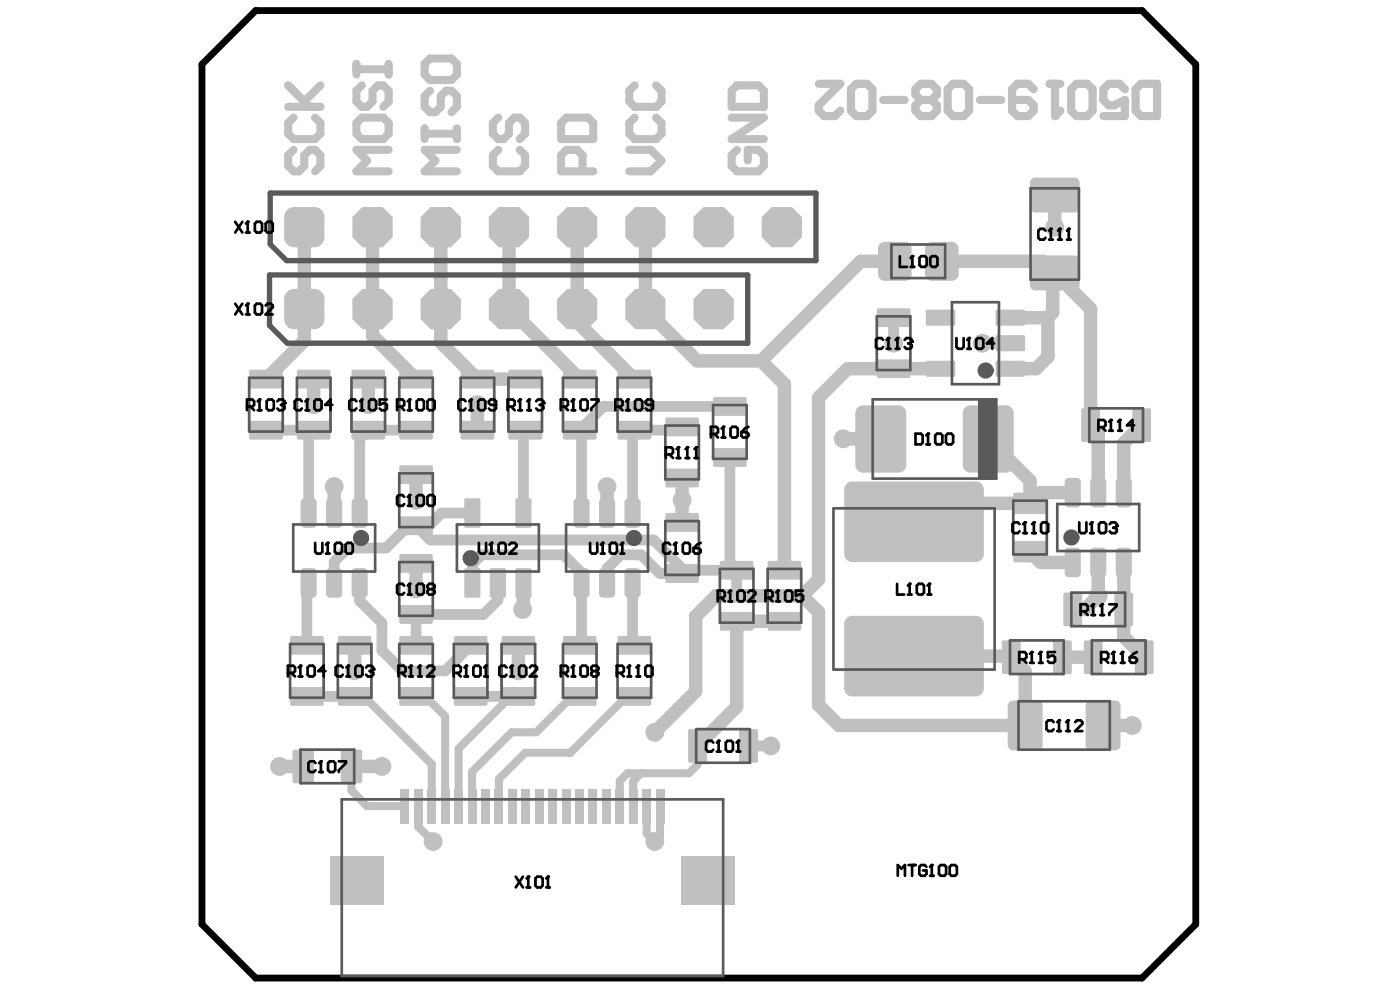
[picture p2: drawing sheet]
<svg xmlns="http://www.w3.org/2000/svg" width="420mm" height="297mm" viewBox="0 0 420 297" stroke-linecap="round" stroke-linejoin="round" font-family="sans-serif">
<path d="M76.7 3.2h265.8l16.1 16.1v257.7l-16.1 16.2h-265.8l-16.1-16.2v-257.7z" fill="none" stroke="#000" stroke-width="2"/>
<path d="M106.3 208.7h2.8M153.4 219.5h7.4M105.4 229.7v7.3l4.6 4.6h11.4" fill="none" stroke="#c0c0c0" stroke-width="2.4"/>
<g fill="none" stroke="#c0c0c0" stroke-width="4">
<path d="M91.2 68.1v34l-11.5 11.5M111.7 68.1v32.5l13.1 13M132.2 68.1v34.5l11 11h14.3M152.6 68.1v24.5h.3l21 21M173.1 68.1v28.4l17.1 17.1M193.5 68.1v24.5l15.6 15.6h19.1l7 7v55.7M258.1 78.3h6.1M282.4 78.3h30.4l14.2 14.3v34.8M303 95.2l11.2 .2M94.1 113.6v7.7M110.4 113.6v7.7M268 110.5h-13.8l-8.8 8.7v54.5l-4.8 4.9 4.8 4.8v27.9l6.2 6.2h55.8v-16.4"/>
<path d="M314.2 107l-3.5 3.5h-7.7M143.2 121.3v7.6M264.1 131.5v.1M296.3 131.6l12.6 12.5v6.8M100.2 145.8v8M124.8 142.3v7.6M182 145.8v8M204.5 143.3v13.3M124.8 168.9v7.6M157.2 174.5l-.2 .2M106.3 193.4v7.7M155.4 193.4v7.7"/>
<path d="M157 182.4l-.3 .3M302.9 196.7l.4 .3M337 182.7v8.2l6.1 6.1M83.8 229.7h7.1M105.4 229.7h9.1"/>
</g>
<path d="M268 95.2v7.7M204.5 128l-.9 .9h-13.4M218.9 137.1v33.8M132.4 153.8l-3.8 3.8" fill="none" stroke="#c0c0c0" stroke-width="3.2"/>
<circle cx="110.4" cy="128.9" r="1.61" fill="#c0c0c0"/>
<path d="M124.8 128.9h-14.4l-2.5 2.6v22.3" fill="none" stroke="#c0c0c0" stroke-width="3.2"/>
<circle cx="94.1" cy="128.9" r="1.61" fill="#c0c0c0"/>
<g fill="none" stroke="#c0c0c0" stroke-width="3.2">
<path d="M79.7 128.9h14.4l-1.5 1.6v23.3M157.5 128.9l-.5 .6v24.3M190.2 128.9l-.5 .6v24.3M218.9 121.8h-37.9l-7.1 7.1 .5 .6v24.3M125.7 158.5l3.3 3.4h67l8.5 8.5v1.5M128.6 157.6h-6.1l-6.7 6.7h-11.5M132.4 153.8h9.3M100.2 168.3v6.4M144.4 166.3l-2.7 2.8v5.6M149.3 174.7v5.2l-4.3 4.3h-20.2M169 166.3l5.4 5.4v3M204.5 171.9l1-1h15.4v7.7"/>
<path d="M204.5 171.9h-6.6l-5.6-5.6h-6.2l-4.1 4.1v4.3M141.1 208.7h14.3"/>
</g>
<path d="M173.9 208.7h-2.3l-10.8 10.8M187.9 208.7l-16.9 16.9" fill="none" stroke="#c0c0c0" stroke-width="2.4"/>
<path d="M157 174.7v7.7" fill="none" stroke="#c0c0c0" stroke-width="4"/>
<circle cx="92" cy="208.7" r="1.61" fill="#c0c0c0"/>
<path d="M174.4 178.8v14.1l-.5 .5M189.7 178.8v14.1l.5 .5M107.9 180.1l6.6 6.7v8.1l6.2 6.2h12.8l7.6-7.7M124.8 184.2v9.2M92 208.7h14.3" fill="none" stroke="#c0c0c0" stroke-width="3.2"/>
<path d="M155.4 208.7h-2.2l-15.7 15.7" fill="none" stroke="#c0c0c0" stroke-width="2.4"/>
<circle cx="141.1" cy="208.7" r="1.21" fill="#c0c0c0"/>
<path d="M294.5 102.9h8.5M92.6 174.7l-.6 .6v18.1M104.3 164.3l-4.1 4M107.9 174.7v5.4M144.4 166.3h24.6M224.5 223.6h6.6" fill="none" stroke="#c0c0c0" stroke-width="3.2"/>
<g fill="none" stroke="#c0c0c0" stroke-width="2.4">
<path d="M106.9 19.1v3.3M116.5 19.1v3.3M128.9 17.5h6.5l1.6 1.6v3.3l-1.6 1.6h-6.5l-1.6-1.6v-3.3zM86.4 32h9.7M86.4 25.6l6.5 6.4M88 35.2l-1.6 1.7v3.2l1.6 1.6h6.5l1.6-1.6v-3.2l-1.6-1.7M96.1 25.6l-4.9 4.8M106.9 20.8h9.6M108.5 35.2h6.4l1.6 1.7v3.2l-1.6 1.6h-6.4l-1.6-1.6v-3.2zM108.5 25.6l-1.6 1.6v3.2l1.6 1.6h1.6l1.6-1.6v-3.2l1.6-1.6h1.6l1.6 1.6v3.2l-1.6 1.6M127.3 38.5v3.2M128.9 27.2l-1.6 1.6v3.2l1.6 1.6h1.7l1.6-1.6v-3.2l1.6-1.6h1.6l1.6 1.6v3.2l-1.6 1.6"/>
<path d="M137 38.5v3.2M149.4 35.2l-1.6 1.7v3.2l1.6 1.6h1.6l1.6-1.6v-3.2l1.6-1.7h1.6l1.7 1.7v3.2l-1.7 1.6M169.9 35.2h6.4l1.6 1.7v4.8h-9.7v-4.8zM190.3 35.2l-1.6 1.7v3.2l1.6 1.6h6.5l1.6-1.6v-3.2l-1.6-1.7M190.3 25.6l-1.6 1.6v3.2l1.6 1.6h6.5l1.6-1.6v-3.2l-1.6-1.6M219.4 35.2h9.7l-9.7 6.5h9.7M221 25.6h6.4l1.7 1.6v4.8h-9.7v-4.8zM88 44.9l-1.6 1.6v3.2l1.6 1.7h1.6l1.6-1.7v-3.2l1.7-1.6h1.6l1.6 1.6v3.2l-1.6 1.7M116.5 44.9h-9.6l3.2 3.2-3.2 3.3h9.6M127.3 40.1h9.7M137 44.9h-9.7l3.3 3.2-3.3 3.3h9.7M149.4 44.9l-1.6 1.6v3.2l1.6 1.7h6.4l1.7-1.7v-3.2l-1.7-1.6"/>
<path d="M174.7 51.4v-4.9l-1.6-1.6h-3.2l-1.7 1.6v4.9h9.7M188.7 44.9h6.4l3.3 3.2-3.3 3.3h-6.4M221 44.9l-1.6 1.6v3.2l1.6 1.7h6.4l1.7-1.7v-3.2l-1.7-1.6h-3.2v3.2M109.1 208.7l20.4 20.4v12.5M124.8 208.7h2.7l6 6v26.9M153.4 219.5l-11.9 11.9v10.2M187.9 208.7h2.3M137.5 224.4v17.2M171 225.6h-13.5l-7.9 7.9v8.1M192.3 231.8l-2.4 2.4v7.4M209.2 223.6v5.6l-2.6 2.6h-18.4l-2.4 2.3v7.5M125.4 241.6v6.2l4.5 4.4"/>
<path d="M193.9 241.6v8.2l2.5 2.4 1.5-1.5v-9.1"/>
</g>
<g fill="none" stroke="#c0c0c0" stroke-width="4">
<path d="M316.3 58.5v9.6M258.1 78.3l-29.9 29.9M314.2 95.4v11.6M316.3 81.8l-.6 .6v11.2l-1.6 1.6M268 110.5h14M252.9 131.5h11.2M327 127.4l2.3 2.3v17.9M342.3 127.4l-5.3 5.4v14.8M321.7 147.6h-9.6l-3.2 3.3h-29.3l-5.5 5.5M240.6 178.6h-25.8l-6.2 6.1v22.5l-12.2 12.3M308.9 165.4l3.2 3.2h9.6M329.3 168.6v10l-4.1 4.1h-3.5"/>
<path d="M337 168.6v14.1M235.2 186.2h-14.3v25.6l-11.7 11.8M302.9 196.7h-28.8l.3 .3M303.3 197l4.1 4.1M318.6 197h9.2M330.8 217.5h8.8"/>
</g>
<path d="M314.8 25.1h3.2M316.4 25.1v9.7M322.8 25.1h3.2l1.6 1.6v6.5l-1.6 1.6h-3.2l-1.6-1.6v-6.5zM337.3 26.7l-1.6-1.6h-3.2l-1.6 1.6v3.3l1.6 1.6h1.6l3.2-1.6v4.8h-6.4M342.1 25.1h4.9v9.7h-4.9l-1.6-1.6v-6.5z" fill="none" stroke="#c0c0c0" stroke-width="2.5"/>
<circle cx="316.4" cy="34.8" r="1.23" fill="#c0c0c0"/>
<path d="M245.5 25.1h6.5l-6.5 6.5v1.6l1.6 1.6h3.2l1.7-1.6M256.8 25.1h3.2l1.6 1.6v6.5l-1.6 1.6h-3.2l-1.6-1.6v-6.5zM264.8 30h6.5M276.1 30l-1.6-1.7v-1.6l1.6-1.6h3.2l1.6 1.6v1.6l-1.6 1.7M276.1 30l-1.6 1.6v1.6l1.6 1.6h3.2l1.6-1.6v-1.6l-1.6-1.6M276.1 30h3.2M285.8 25.1h3.2l1.6 1.6v6.5l-1.6 1.6h-3.2l-1.6-1.6v-6.5zM293.8 30h6.5M309.9 26.7l-1.6-1.6h-3.2l-1.6 1.6v6.5l1.6 1.6h3.2l1.6-1.6v-1.6l-1.6-1.6h-4.8M318 33.2l-1.6 1.6" fill="none" stroke="#c0c0c0" stroke-width="2.5"/>
<g fill="#c0c0c0">
<path d="M94.3 62.1v3zM94.3 62.1a3 3 0 0 1 3 3h-3z"/>
<path d="M85.2 65.1h3zM86.3 62.7l1.2-.6h.7v3h-3a3 3 0 0 1 1.1-2.4z"/>
<path d="M88.2 71.1v3zM85.2 71.1h3v3a3 3 0 0 1-3-3z"/>
<path d="M94.3 71.1h3zM94.3 71.1h3a3 3 0 0 1-3 3z"/>
<path d="M94.3 86.6v3zM94.3 86.6a3 3 0 0 1 3 3h-3z"/>
<path d="M85.2 89.6h3zM86.3 87.3l1.2-.6 .7-.1v3h-3a3 3 0 0 1 1.1-2.3z"/>
<path d="M88.2 95.7v3zM85.2 95.7h3v3a3 3 0 0 1-3-3z"/>
<path d="M94.3 95.7h3zM94.3 95.7h3a3 3 0 0 1-3 3z"/>
<path d="M253.1 146.7h2.5zM254.1 144.8l1.5-.5v2.4h-2.5a2.41 2.41 0 0 1 1-1.9z"/>
<path d="M255.6 166.1v2.4zM253.1 166.1h2.5v2.4a2.42 2.42 0 0 1-2.5-2.4z"/>
<path d="M292.6 166.1h2.4zM292.6 166.1h2.4a2.42 2.42 0 0 1-2.4 2.4z"/>
<path d="M292.6 144.3v2.4zM292.6 144.3a2.42 2.42 0 0 1 2.4 2.4h-2.4z"/>
<path d="M253.1 187h2.5zM254.1 185.1l1.5-.5v2.4h-2.5a2.41 2.41 0 0 1 1-1.9z"/>
<path d="M255.6 206.3v2.5zM253.1 206.3h2.5v2.5a2.42 2.42 0 0 1-2.5-2.5z"/>
<path d="M292.6 206.3h2.4zM292.6 206.3h2.4a2.42 2.42 0 0 1-2.4 2.5z"/>
<path d="M292.6 184.6v2.4zM292.6 184.6a2.42 2.42 0 0 1 2.4 2.4h-2.4z"/>
<path d="M322.2 76.6v1.6zM322.2 76.6a1.57 1.57 0 0 1 1.5 1.6h-1.5z"/>
<path d="M308.8 78.2h1.6zM309.5 76.9l.9-.3v1.6h-1.6l.1-.5z"/>
<path d="M310.4 85.5v1.6zM308.8 85.5h1.6v1.6a1.57 1.57 0 0 1-1.6-1.6z"/>
<path d="M322.2 85.5h1.5zM322.2 85.5h1.5a1.57 1.57 0 0 1-1.5 1.6z"/>
<path d="M322.2 53.2v1.6zM322.2 53.2a1.57 1.57 0 0 1 1.5 1.6h-1.5z"/>
<path d="M308.8 54.8h1.6zM309.5 53.5l.9-.3v1.6h-1.6l.1-.5z"/>
<path d="M310.4 62.1v1.6zM308.8 62.1h1.6v1.6a1.57 1.57 0 0 1-1.6-1.6z"/>
<path d="M322.2 62.1h1.5zM322.2 62.1h1.5a1.57 1.57 0 0 1-1.5 1.6z"/>
<path d="M291 139.4v2.3zM288.7 139.4h2.3v2.3a2.3 2.3 0 0 1-2.3-2.3z"/>
<path d="M301.7 139.4h2.3zM301.7 139.4h2.3a2.3 2.3 0 0 1-2.3 2.3z"/>
<path d="M301.7 121.5v2.3zM301.7 121.5a2.3 2.3 0 0 1 2.3 2.3h-2.3z"/>
<path d="M288.7 123.8h2.3zM289.4 122.2l1-.6 .6-.1v2.3h-2.3l.1-.6z"/>
<path d="M258.8 139.4v2.3zM256.5 139.4h2.3v2.3a2.3 2.3 0 0 1-2.3-2.3z"/>
<path d="M269.5 139.4h2.3zM269.5 139.4h2.3a2.3 2.3 0 0 1-2.3 2.3z"/>
<path d="M269.5 121.5v2.3zM269.5 121.5a2.3 2.3 0 0 1 2.3 2.3h-2.3z"/>
<path d="M256.5 123.8h2.3zM257.1 122.2l1.1-.6 .6-.1v2.3h-2.3v-.6z"/>
<path d="M98.5 126.1v.6zM98.5 126.1l.6 .6h-.6z"/>
<path d="M89 126.7h.6zM89.3 126.2l.3-.1v.6h-.6z"/>
<path d="M89.6 131.2v.6zM89 131.2h.6v.6z"/>
<path d="M98.5 131.2h.6zM98.5 131.2h.6l-.3 .5-.3 .1z"/>
<path d="M84.2 126.1v.6zM84.2 126.1l.6 .6h-.6z"/>
<path d="M74.7 126.7h.6zM75 126.2l.3-.1v.6h-.6z"/>
<path d="M75.3 131.2v.6zM74.7 131.2h.6v.6z"/>
<path d="M84.2 131.2h.6zM84.2 131.2h.6l-.3 .5-.3 .1z"/>
<path d="M93.8 149.4v1.2zM93.8 149.4a1.21 1.21 0 0 1 1.2 1.2h-1.2z"/>
<path d="M90.1 150.6h1.2zM90.6 149.6l.7-.2v1.2h-1.2z"/>
<path d="M91.3 157v1.2zM90.1 157h1.2v1.2a1.21 1.21 0 0 1-1.2-1.2z"/>
<path d="M93.8 157h1.2zM93.8 157h1.2a1.21 1.21 0 0 1-1.2 1.2z"/>
<path d="M96.5 190.6v.6zM96.5 190.6l.6 .6h-.6z"/>
<path d="M87 191.2h.6zM87.3 190.7l.3-.1v.6h-.6z"/>
<path d="M87.6 195.7v.6zM87 195.7h.6v.6z"/>
<path d="M96.5 195.7h.6zM96.5 195.7h.6l-.3 .5-.3 .1z"/>
<path d="M93.8 170.3v1.2zM93.8 170.3a1.21 1.21 0 0 1 1.2 1.2h-1.2z"/>
<path d="M90.1 171.5h1.2zM90.6 170.5l.7-.2v1.2h-1.2z"/>
<path d="M91.3 178v1.2zM90.1 178h1.2v1.2a1.21 1.21 0 0 1-1.2-1.2z"/>
<path d="M93.8 178h1.2zM93.8 178h1.2a1.21 1.21 0 0 1-1.2 1.2z"/>
<path d="M109.1 149.4v1.2zM109.1 149.4a1.21 1.21 0 0 1 1.2 1.2h-1.2z"/>
<path d="M105.4 150.6h1.2zM105.9 149.6l.7-.2v1.2h-1.2z"/>
<path d="M106.6 157v1.2zM105.4 157h1.2v1.2a1.21 1.21 0 0 1-1.2-1.2z"/>
<path d="M109.1 157h1.2zM109.1 157h1.2a1.21 1.21 0 0 1-1.2 1.2z"/>
<path d="M194.7 126.1v.6zM194.7 126.1l.5 .6h-.5z"/>
<path d="M185.2 126.7h.5zM185.5 126.2l.2-.1v.6h-.5z"/>
<path d="M185.7 131.2v.6zM185.2 131.2h.5v.6z"/>
<path d="M194.7 131.2h.5zM194.7 131.2h.5l-.2 .5-.3 .1z"/>
<path d="M200.1 130.2v.6zM199.5 130.2h.6v.6z"/>
<path d="M209 130.2h.6zM209 130.2h.6l-.3 .5-.3 .1z"/>
<path d="M209 125.1v.6zM209 125.1l.6 .6h-.6z"/>
<path d="M199.5 125.7h.6zM199.8 125.2l.3-.1v.6h-.6z"/>
<path d="M159.9 190.6v.6zM159.9 190.6l.6 .6h-.6z"/>
<path d="M150.4 191.2h.6zM150.7 190.7l.3-.1v.6h-.6z"/>
<path d="M151 195.7v.6zM150.4 195.7h.6v.6z"/>
<path d="M159.9 195.7h.6zM159.9 195.7h.6l-.3 .5-.3 .1z"/>
<path d="M159.9 205.9v.6zM159.9 205.9l.6 .6h-.6z"/>
<path d="M150.4 206.5h.6zM150.7 206l.3-.1v.6h-.6z"/>
<path d="M151 211v.6zM150.4 211h.6v.6z"/>
<path d="M159.9 211h.6zM159.9 211h.6l-.3 .5-.3 .1z"/>
<path d="M110.8 190.6v.6zM110.8 190.6l.6 .6h-.6z"/>
<path d="M101.3 191.2h.6zM101.6 190.7l.3-.1v.6h-.6z"/>
<path d="M101.9 195.7v.6zM101.3 195.7h.6v.6z"/>
<path d="M110.8 195.7h.6zM110.8 195.7h.6l-.3 .5-.3 .1z"/>
<path d="M110.8 205.9v.6zM110.8 205.9l.6 .6h-.6z"/>
<path d="M101.3 206.5h.6zM101.6 206l.3-.1v.6h-.6z"/>
<path d="M101.9 211v.6zM101.3 211h.6v.6z"/>
<path d="M110.8 211h.6zM110.8 211h.6l-.3 .5-.3 .1z"/>
<path d="M98.5 110.8v.6zM98.5 110.8l.6 .6h-.6z"/>
<path d="M89 111.4h.6zM89.3 110.9l.3-.1v.6h-.6z"/>
<path d="M89.6 115.9v.6zM89 115.9h.6v.6z"/>
<path d="M98.5 115.9h.6zM98.5 115.9h.6l-.3 .5-.3 .1z"/>
<path d="M114.9 110.8v.6zM114.9 110.8l.6 .6h-.6z"/>
<path d="M105.4 111.4h.6zM105.7 110.9l.3-.1v.6h-.6z"/>
<path d="M106 115.9v.6zM105.4 115.9h.6v.6z"/>
<path d="M114.9 115.9h.6zM114.9 115.9h.6l-.3 .5-.3 .1z"/>
<path d="M114.9 126.1v.6zM114.9 126.1l.6 .6h-.6z"/>
<path d="M105.4 126.7h.6zM105.7 126.2l.3-.1v.6h-.6z"/>
<path d="M106 131.2v.6zM105.4 131.2h.6v.6z"/>
<path d="M114.9 131.2h.6zM114.9 131.2h.6l-.3 .5-.3 .1z"/>
<path d="M209 153.8v.5zM209 153.8l.6 .5h-.6z"/>
<path d="M199.5 154.3h.6zM199.8 153.9l.3-.1v.5h-.6z"/>
<path d="M200.1 158.9v.5zM199.5 158.9h.6v.5z"/>
<path d="M209 158.9h.6zM209 158.9h.6l-.3 .4-.3 .1z"/>
<path d="M209 169.1v.6zM209 169.1l.6 .6h-.6z"/>
<path d="M199.5 169.7h.6zM199.8 169.2l.3-.1v.6h-.6z"/>
<path d="M200.1 174.2v.5zM199.5 174.2h.6v.5z"/>
<path d="M209 174.2h.6zM209 174.2h.6l-.3 .5h-.3z"/>
<path d="M102.2 225.3h.6zM102.4 224.9l.4-.2v.6h-.6z"/>
<path d="M102.8 234.1v.7zM102.2 234.1h.6v.7l-.4-.2z"/>
<path d="M108 234.1h.6zM108 234.1h.6l-.4 .6-.2 .1z"/>
<path d="M108 224.7v.6zM108 224.7l.4 .2 .2 .4h-.6z"/>
<path d="M87.7 225.3h.6zM87.9 224.9l.4-.2v.6h-.6z"/>
<path d="M88.3 234.1v.7zM87.7 234.1h.6v.7l-.4-.2z"/>
<path d="M93.5 234.1h.6zM93.5 234.1h.6l-.4 .6-.2 .1z"/>
<path d="M93.5 224.7v.6zM93.5 224.7l.4 .2 .2 .4h-.6z"/>
<path d="M129.2 166.1v.5zM129.2 166.1l.6 .5h-.6z"/>
<path d="M119.7 166.6h.6zM120 166.1h.3v.5h-.6z"/>
<path d="M120.3 171.1v.6zM119.7 171.1h.6v.6z"/>
<path d="M129.2 171.1h.6zM129.2 171.1h.6l-.3 .5-.3 .1z"/>
<path d="M129.2 181.4v.5zM129.2 181.4l.6 .5h-.6z"/>
<path d="M119.7 181.9h.6zM120 181.4h.3v.5h-.6z"/>
<path d="M120.3 186.4v.6zM119.7 186.4h.6v.6z"/>
<path d="M129.2 186.4h.6zM129.2 186.4h.6l-.3 .5-.3 .1z"/>
<path d="M138.7 131.2v.6zM138.1 131.2h.6v.6z"/>
<path d="M147.6 131.2h.6zM147.6 131.2h.6l-.3 .5-.3 .1z"/>
<path d="M147.6 126.1v.6zM147.6 126.1l.6 .6h-.6z"/>
<path d="M138.1 126.7h.6zM138.4 126.2l.3-.1v.6h-.6z"/>
<path d="M138.7 115.9v.6zM138.1 115.9h.6v.6z"/>
<path d="M147.6 115.9h.6zM147.6 115.9h.6l-.3 .5-.3 .1z"/>
<path d="M147.6 110.8v.6zM147.6 110.8l.6 .6h-.6z"/>
<path d="M138.1 111.4h.6zM138.4 110.9l.3-.1v.6h-.6z"/>
<path d="M304.5 153.4v.7zM303.8 153.4h.7v.7l-.5-.2z"/>
<path d="M313.3 153.4h.6zM313.3 153.4h.6l-.4 .6-.2 .1z"/>
<path d="M313.3 147.6v.7zM313.3 147.6l.4 .2 .2 .5h-.6z"/>
<path d="M303.8 148.3h.7zM304 147.8l.5-.2v.7h-.7z"/>
<path d="M304.5 167.9v.7zM303.8 167.9h.7v.7l-.5-.2z"/>
<path d="M313.3 167.9h.6zM313.3 167.9h.6l-.4 .6-.2 .1z"/>
<path d="M313.3 162.1v.7zM313.3 162.1l.4 .2 .2 .5h-.6z"/>
<path d="M303.8 162.8h.7zM304 162.3l.5-.2v.7h-.7z"/>
<path d="M334.4 223.3h1.6zM334.4 223.3h1.6a1.57 1.57 0 0 1-1.6 1.6z"/>
<path d="M334.4 210v1.6zM334.4 210a1.57 1.57 0 0 1 1.6 1.6h-1.6z"/>
<path d="M325.5 211.6h1.6zM326.2 210.3l.9-.3v1.6h-1.6l.1-.5z"/>
<path d="M327.1 223.3v1.6zM325.5 223.3h1.6v1.6a1.57 1.57 0 0 1-1.6-1.6z"/>
<path d="M311.1 223.3h1.6zM311.1 223.3h1.6a1.57 1.57 0 0 1-1.6 1.6z"/>
<path d="M311.1 210v1.6zM311.1 210a1.57 1.57 0 0 1 1.6 1.6h-1.6z"/>
<path d="M302.2 211.6h1.6zM302.8 210.3l1-.3v1.6h-1.6l.1-.5z"/>
<path d="M303.8 223.3v1.6zM302.2 223.3h1.6v1.6a1.57 1.57 0 0 1-1.6-1.6z"/>
<path d="M272.4 107.7v.6zM272.4 107.7l.6 .6h-.6z"/>
<path d="M262.9 108.3h.6zM263.2 107.8l.3-.1v.6h-.6z"/>
<path d="M263.5 112.8v.5zM262.9 112.8h.6v.5z"/>
<path d="M272.4 112.8h.6zM272.4 112.8h.6l-.3 .5h-.3z"/>
<path d="M272.4 92.4v.6zM272.4 92.4l.6 .6h-.6z"/>
<path d="M262.9 93h.6zM263.2 92.5l.3-.1v.6h-.6z"/>
<path d="M263.5 97.5v.5zM262.9 97.5h.6v.5z"/>
<path d="M272.4 97.5h.6zM272.4 97.5h.6l-.3 .5h-.3z"/>
<path d="M211.4 228.1h.6zM211.4 228.1h.6l-.3 .4-.3 .1z"/>
<path d="M211.4 218.6v.5zM211.4 218.6l.6 .5h-.6z"/>
<path d="M206.3 219.1h.6zM206.6 218.6h.3v.5h-.6z"/>
<path d="M206.9 228.1v.5zM206.3 228.1h.6v.5z"/>
<path d="M226.7 228.1h.6zM226.7 228.1h.6l-.3 .4-.3 .1z"/>
<path d="M226.7 218.6v.5zM226.7 218.6l.6 .5h-.6z"/>
<path d="M221.6 219.1h.6zM221.9 218.6h.3v.5h-.6z"/>
<path d="M222.2 228.1v.5zM221.6 228.1h.6v.5z"/>
<path d="M84.2 110.8v.6zM84.2 110.8l.6 .6h-.6z"/>
<path d="M74.7 111.4h.6zM75 110.9l.3-.1v.6h-.6z"/>
<path d="M75.3 115.9v.6zM74.7 115.9h.6v.6z"/>
<path d="M84.2 115.9h.6zM84.2 115.9h.6l-.3 .5-.3 .1z"/>
<path d="M96.5 205.9v.6zM96.5 205.9l.6 .6h-.6z"/>
<path d="M87 206.5h.6zM87.3 206l.3-.1v.6h-.6z"/>
<path d="M87.6 211v.6zM87 211h.6v.6z"/>
<path d="M96.5 211h.6zM96.5 211h.6l-.3 .5-.3 .1z"/>
<path d="M223.3 134.3v.6zM223.3 134.3l.6 .6h-.6z"/>
<path d="M213.8 134.9h.6zM214.1 134.4l.3-.1v.6h-.6z"/>
<path d="M214.4 139.4v.5zM213.8 139.4h.6v.5z"/>
<path d="M223.3 139.4h.6zM223.3 139.4h.6l-.3 .5h-.3z"/>
<path d="M223.3 119v.6zM223.3 119l.6 .6h-.6z"/>
<path d="M213.8 119.6h.6zM214.1 119.1l.3-.1v.6h-.6z"/>
<path d="M214.4 124.1v.5zM213.8 124.1h.6v.5z"/>
<path d="M223.3 124.1h.6zM223.3 124.1h.6l-.3 .5h-.3z"/>
<path d="M178.3 126.1v.6zM178.3 126.1l.6 .6h-.6z"/>
<path d="M168.8 126.7h.6zM169.1 126.2l.3-.1v.6h-.6z"/>
<path d="M169.4 131.2v.6zM168.8 131.2h.6v.6z"/>
<path d="M178.3 131.2h.6zM178.3 131.2h.6l-.3 .5-.3 .1z"/>
<path d="M178.3 110.8v.6zM178.3 110.8l.6 .6h-.6z"/>
<path d="M168.8 111.4h.6zM169.1 110.9l.3-.1v.6h-.6z"/>
<path d="M169.4 115.9v.6zM168.8 115.9h.6v.6z"/>
<path d="M178.3 115.9h.6zM178.3 115.9h.6l-.3 .5-.3 .1z"/>
<path d="M178.3 205.9v.6zM178.3 205.9l.6 .6h-.6z"/>
<path d="M168.8 206.5h.6zM169.1 206l.3-.1v.6h-.6z"/>
<path d="M169.4 211v.6zM168.8 211h.6v.6z"/>
<path d="M178.3 211h.6zM178.3 211h.6l-.3 .5-.3 .1z"/>
<path d="M178.3 190.6v.6zM178.3 190.6l.6 .6h-.6z"/>
<path d="M168.8 191.2h.6zM169.1 190.7l.3-.1v.6h-.6z"/>
<path d="M169.4 195.7v.6zM168.8 195.7h.6v.6z"/>
<path d="M178.3 195.7h.6zM178.3 195.7h.6l-.3 .5-.3 .1z"/>
<path d="M194.7 110.8v.6zM194.7 110.8l.5 .6h-.5z"/>
<path d="M185.2 111.4h.5zM185.5 110.9l.2-.1v.6h-.5z"/>
<path d="M185.7 115.9v.6zM185.2 115.9h.5v.6z"/>
<path d="M194.7 115.9h.5zM194.7 115.9h.5l-.2 .5-.3 .1z"/>
<path d="M194.7 205.9v.6zM194.7 205.9l.5 .6h-.5z"/>
<path d="M185.2 206.5h.5zM185.5 206l.2-.1v.6h-.5z"/>
<path d="M185.7 211v.6zM185.2 211h.5v.6z"/>
<path d="M194.7 211h.5zM194.7 211h.5l-.2 .5-.3 .1z"/>
<path d="M194.7 190.6v.6zM194.7 190.6l.5 .6h-.5z"/>
<path d="M185.2 191.2h.5zM185.5 190.7l.2-.1v.6h-.5z"/>
<path d="M185.7 195.7v.6zM185.2 195.7h.5v.6z"/>
<path d="M194.7 195.7h.5zM194.7 195.7h.5l-.2 .5-.3 .1z"/>
<path d="M200.1 145.5v.6zM199.5 145.5h.6v.6z"/>
<path d="M209 145.5h.6zM209 145.5h.6l-.3 .5-.3 .1z"/>
<path d="M209 140.4v.6zM209 140.4l.6 .6h-.6z"/>
<path d="M199.5 141h.6zM199.8 140.5l.3-.1v.6h-.6z"/>
<path d="M129.2 205.9v.6zM129.2 205.9l.6 .6h-.6z"/>
<path d="M119.7 206.5h.6zM120 206l.3-.1v.6h-.6z"/>
<path d="M120.3 211v.6zM119.7 211h.6v.6z"/>
<path d="M129.2 211h.6zM129.2 211h.6l-.3 .5-.3 .1z"/>
<path d="M129.2 190.6v.6zM129.2 190.6l.6 .6h-.6z"/>
<path d="M119.7 191.2h.6zM120 190.7l.3-.1v.6h-.6z"/>
<path d="M120.3 195.7v.6zM119.7 195.7h.6v.6z"/>
<path d="M129.2 195.7h.6zM129.2 195.7h.6l-.3 .5-.3 .1z"/>
<path d="M162 126.1v.6zM162 126.1l.5 .6h-.5z"/>
<path d="M152.5 126.7h.5zM152.7 126.2l.3-.1v.6h-.5z"/>
<path d="M153 131.2v.6zM152.5 131.2h.5v.6z"/>
<path d="M162 131.2h.5zM162 131.2h.5l-.3 .5-.2 .1z"/>
<path d="M162 110.8v.6zM162 110.8l.5 .6h-.5z"/>
<path d="M152.5 111.4h.5zM152.7 110.9l.3-.1v.6h-.5z"/>
<path d="M153 115.9v.6zM152.5 115.9h.5v.6z"/>
<path d="M162 115.9h.5zM162 115.9h.5l-.3 .5-.2 .1z"/>
<path d="M225.4 168.1v.6zM225.4 168.1l.5 .6h-.5z"/>
<path d="M215.9 168.7h.5zM216.1 168.2l.3-.1v.6h-.5z"/>
<path d="M216.4 173.2v.5zM215.9 173.2h.5v.5z"/>
<path d="M225.4 173.2h.5zM225.4 173.2h.5l-.2 .5h-.3z"/>
<path d="M225.4 183.4v.6zM225.4 183.4l.5 .6h-.5z"/>
<path d="M215.9 184h.5zM216.1 183.5l.3-.1v.6h-.5z"/>
<path d="M216.4 188.5v.6zM215.9 188.5h.5v.6z"/>
<path d="M225.4 188.5h.5zM225.4 188.5h.5l-.2 .5-.3 .1z"/>
<path d="M339.5 123h.6zM339.8 122.5l.3-.1v.6h-.6z"/>
<path d="M340.1 131.9v.6zM339.5 131.9h.6v.6z"/>
<path d="M344.6 131.9h.6zM344.6 131.9h.6l-.3 .5-.3 .1z"/>
<path d="M344.6 122.4v.6zM344.6 122.4l.6 .6h-.6z"/>
<path d="M324.2 123h.6zM324.5 122.5l.3-.1v.6h-.6z"/>
<path d="M324.8 131.9v.6zM324.2 131.9h.6v.6z"/>
<path d="M329.3 131.9h.6zM329.3 131.9h.6l-.3 .5-.3 .1z"/>
<path d="M329.3 122.4v.6zM329.3 122.4l.6 .6h-.6z"/>
<path d="M305.5 201.5h.6zM305.5 201.5h.6l-.3 .5h-.3z"/>
<path d="M305.5 192v.5zM305.5 192l.6 .5h-.6z"/>
<path d="M300.4 192.5h.6zM300.7 192h.3v.5h-.6z"/>
<path d="M301 201.5v.5zM300.4 201.5h.6v.5z"/>
<path d="M320.8 201.5h.6zM320.8 201.5h.6l-.3 .5h-.3z"/>
<path d="M320.8 192v.5zM320.8 192l.6 .5h-.6z"/>
<path d="M315.7 192.5h.6zM316 192h.3v.5h-.6z"/>
<path d="M316.3 201.5v.5zM315.7 201.5h.6v.5z"/>
<path d="M330.1 201.5h.5zM330.1 201.5h.5l-.3 .5h-.2z"/>
<path d="M330.1 192v.5zM330.1 192l.5 .5h-.5z"/>
<path d="M325 192.5h.6zM325.3 192h.3v.5h-.6z"/>
<path d="M325.6 201.5v.5zM325 201.5h.6v.5z"/>
<path d="M345.4 201.5h.5zM345.4 201.5h.5l-.2 .5h-.3z"/>
<path d="M345.4 192v.5zM345.4 192l.5 .5h-.5z"/>
<path d="M340.3 192.5h.6zM340.6 192h.3v.5h-.6z"/>
<path d="M340.9 201.5v.5zM340.3 201.5h.6v.5z"/>
<path d="M334.2 178.2h.5zM334.4 177.7l.3-.1v.6h-.5z"/>
<path d="M334.7 187.1v.6zM334.2 187.1h.5v.6z"/>
<path d="M339.2 187.1h.6zM339.2 187.1h.6l-.3 .5-.3 .1z"/>
<path d="M339.2 177.6v.6zM339.2 177.6l.6 .6h-.6z"/>
<path d="M318.9 178.2h.5zM319.1 177.7l.3-.1v.6h-.5z"/>
<path d="M319.4 187.1v.6zM318.9 187.1h.5v.6z"/>
<path d="M323.9 187.1h.6zM323.9 187.1h.6l-.3 .5-.3 .1z"/>
<path d="M323.9 177.6v.6zM323.9 177.6l.6 .6h-.6z"/>
<path d="M239.7 168.1v.6zM239.7 168.1l.6 .6h-.6z"/>
<path d="M230.2 168.7h.6zM230.5 168.2l.3-.1v.6h-.6z"/>
<path d="M230.8 173.2v.5zM230.2 173.2h.6v.5z"/>
<path d="M239.7 173.2h.6zM239.7 173.2h.6l-.3 .5h-.3z"/>
<path d="M239.7 183.4v.6zM239.7 183.4l.6 .6h-.6z"/>
<path d="M230.2 184h.6zM230.5 183.5l.3-.1v.6h-.6z"/>
<path d="M230.8 188.5v.6zM230.2 188.5h.6v.6z"/>
<path d="M239.7 188.5h.6zM239.7 188.5h.6l-.3 .5-.3 .1z"/>
<path d="M175.6 170.3v1.2zM175.6 170.3a1.21 1.21 0 0 1 1.2 1.2h-1.2z"/>
<path d="M172 171.5h1.2zM172.5 170.5l.7-.2v1.2h-1.2z"/>
<path d="M173.2 178v1.2zM172 178h1.2v1.2a1.21 1.21 0 0 1-1.2-1.2z"/>
<path d="M175.6 178h1.2zM175.6 178h1.2a1.21 1.21 0 0 1-1.2 1.2z"/>
<path d="M147.4 178.7v.5zM146.9 178.7h.5v.5z"/>
<path d="M151.2 178.7h.5zM151.2 178.7h.5l-.2 .4-.3 .1z"/>
<path d="M151.2 170.3v.5zM151.2 170.3l.5 .5h-.5z"/>
<path d="M146.9 170.8h.5zM147.1 170.4l.3-.1v.5h-.5z"/>
<path d="M139.7 157.7v.5zM139.2 157.7h.5v.5z"/>
<path d="M143.6 157.7h.5zM143.6 157.7h.5l-.3 .4-.2 .1z"/>
<path d="M143.6 149.4v.4zM143.6 149.4l.5 .4h-.5z"/>
<path d="M139.2 149.8h.5zM139.5 149.4h.2v.4h-.5z"/>
<path d="M320.5 171.8v1.2zM319.3 171.8h1.2v1.2a1.21 1.21 0 0 1-1.2-1.2z"/>
<path d="M322.9 171.8h1.2zM322.9 171.8h1.2a1.21 1.21 0 0 1-1.2 1.2z"/>
<path d="M322.9 164.2v1.2zM322.9 164.2a1.21 1.21 0 0 1 1.2 1.2h-1.2z"/>
<path d="M319.3 165.4h1.2zM319.7 164.4l.8-.2v1.2h-1.2z"/>
<path d="M320.5 150.9v1.2zM319.3 150.9h1.2v1.2a1.21 1.21 0 0 1-1.2-1.2z"/>
<path d="M322.9 150.9h1.2zM322.9 150.9h1.2a1.21 1.21 0 0 1-1.2 1.2z"/>
<path d="M322.9 143.2v1.2zM322.9 143.2a1.21 1.21 0 0 1 1.2 1.2h-1.2z"/>
<path d="M319.3 144.4h1.2zM319.7 143.4l.8-.2v1.2h-1.2z"/>
<path d="M328.1 150.9v1.2zM326.9 150.9h1.2v1.2a1.21 1.21 0 0 1-1.2-1.2z"/>
<path d="M330.5 150.9h1.2zM330.5 150.9h1.2a1.21 1.21 0 0 1-1.2 1.2z"/>
<path d="M330.5 143.2v1.2zM330.5 143.2a1.21 1.21 0 0 1 1.2 1.2h-1.2z"/>
<path d="M326.9 144.4h1.2zM327.4 143.4l.7-.2v1.2h-1.2z"/>
<path d="M277.4 74.5h2zM278 73.1l1.4-.6v2h-2z"/>
<path d="M279.4 82.1v2.1zM277.4 82.1h2v2.1a2.01 2.01 0 0 1-2-2.1z"/>
<path d="M285.4 82.1h2zM285.4 82.1h2a2.01 2.01 0 0 1-2 2.1z"/>
<path d="M285.4 72.5v2zM285.4 72.5a2.01 2.01 0 0 1 2 2h-2z"/>
<path d="M306.9 97.2h.5zM306.9 97.2h.5l-.2 .4h-.3z"/>
<path d="M306.9 92.8v.5zM306.9 92.8l.5 .5h-.5z"/>
<path d="M298.5 93.3h.5zM298.8 92.9l.2-.1v.5h-.5z"/>
<path d="M299 97.2v.4zM298.5 97.2h.5v.4z"/>
<path d="M306.9 112.5h.5zM306.9 112.5h.5l-.2 .4h-.3z"/>
<path d="M306.9 108.1v.5zM306.9 108.1l.5 .5h-.5z"/>
<path d="M298.5 108.6h.5zM298.8 108.2l.2-.1v.5h-.5z"/>
<path d="M299 112.5v.4zM298.5 112.5h.5v.4z"/>
<path d="M155 157.7v.5zM154.5 157.7h.5v.5z"/>
<path d="M158.9 157.7h.5zM158.9 157.7h.5l-.3 .4-.2 .1z"/>
<path d="M158.9 149.4v.4zM158.9 149.4l.5 .4h-.5z"/>
<path d="M154.5 149.8h.5zM154.8 149.4h.2v.4h-.5z"/>
<path d="M335.8 150.9v1.2zM334.6 150.9h1.2v1.2a1.21 1.21 0 0 1-1.2-1.2z"/>
<path d="M338.2 150.9h1.2zM338.2 150.9h1.2a1.21 1.21 0 0 1-1.2 1.2z"/>
<path d="M338.2 143.2v1.2zM338.2 143.2a1.21 1.21 0 0 1 1.2 1.2h-1.2z"/>
<path d="M334.6 144.4h1.2zM335.1 143.4l.7-.2v1.2h-1.2z"/>
<path d="M335.8 171.8v1.2zM334.6 171.8h1.2v1.2a1.21 1.21 0 0 1-1.2-1.2z"/>
<path d="M338.2 171.8h1.2zM338.2 171.8h1.2a1.21 1.21 0 0 1-1.2 1.2z"/>
<path d="M338.2 164.2v1.2zM338.2 164.2a1.21 1.21 0 0 1 1.2 1.2h-1.2z"/>
<path d="M334.6 165.4h1.2zM335.1 164.4l.7-.2v1.2h-1.2z"/>
<path d="M129.2 126.1v.6zM129.2 126.1l.6 .6h-.6z"/>
<path d="M119.7 126.7h.6zM120 126.2l.3-.1v.6h-.6z"/>
<path d="M120.3 131.2v.6zM119.7 131.2h.6v.6z"/>
<path d="M129.2 131.2h.6zM129.2 131.2h.6l-.3 .5-.3 .1z"/>
<path d="M190.9 149.4v1.2zM190.9 149.4a1.21 1.21 0 0 1 1.2 1.2h-1.2z"/>
<path d="M187.3 150.6h1.2zM187.8 149.6l.7-.2v1.2h-1.2z"/>
<path d="M188.5 157v1.2zM187.3 157h1.2v1.2a1.21 1.21 0 0 1-1.2-1.2z"/>
<path d="M190.9 157h1.2zM190.9 157h1.2a1.21 1.21 0 0 1-1.2 1.2z"/>
<path d="M190.9 170.3v1.2zM190.9 170.3a1.21 1.21 0 0 1 1.2 1.2h-1.2z"/>
<path d="M187.3 171.5h1.2zM187.8 170.5l.7-.2v1.2h-1.2z"/>
<path d="M188.5 178v1.2zM187.3 178h1.2v1.2a1.21 1.21 0 0 1-1.2-1.2z"/>
<path d="M190.9 178h1.2zM190.9 178h1.2a1.21 1.21 0 0 1-1.2 1.2z"/>
<path d="M286 112.5h.5zM286 112.5h.5l-.3 .4h-.2z"/>
<path d="M286 108.1v.5zM286 108.1l.5 .5h-.5z"/>
<path d="M277.6 108.6h.5zM277.8 108.2l.3-.1v.5h-.5z"/>
<path d="M278.1 112.5v.4zM277.6 112.5h.5v.4z"/>
<path d="M286 97.2h.5zM286 97.2h.5l-.3 .4h-.2z"/>
<path d="M286 92.8v.5zM286 92.8l.5 .5h-.5z"/>
<path d="M277.6 93.3h.5zM277.8 92.9l.3-.1v.5h-.5z"/>
<path d="M278.1 97.2v.4zM277.6 97.2h.5v.4z"/>
<path d="M306.9 104.8h.5zM306.9 104.8h.5l-.2 .4-.3 .1z"/>
<path d="M306.9 100.5v.4zM306.9 100.5l.5 .4h-.5z"/>
<path d="M298.5 100.9h.5zM298.8 100.5h.2v.4h-.5z"/>
<path d="M299 104.8v.5zM298.5 104.8h.5v.5z"/>
<path d="M263.3 74.5h2zM263.9 73.1l1.4-.6v2h-2z"/>
<path d="M265.3 82.1v2.1zM263.3 82.1h2v2.1a2.01 2.01 0 0 1-2-2.1z"/>
<path d="M271.3 82.1h2zM271.3 82.1h2a2.01 2.01 0 0 1-2 2.1z"/>
<path d="M271.3 72.5v2zM271.3 72.5a2.01 2.01 0 0 1 2 2h-2z"/>
<path d="M109.1 170.3v1.2zM109.1 170.3a1.21 1.21 0 0 1 1.2 1.2h-1.2z"/>
<path d="M105.4 171.5h1.2zM105.9 170.5l.7-.2v1.2h-1.2z"/>
<path d="M106.6 178v1.2zM105.4 178h1.2v1.2a1.21 1.21 0 0 1-1.2-1.2z"/>
<path d="M109.1 178h1.2zM109.1 178h1.2a1.21 1.21 0 0 1-1.2 1.2z"/>
<path d="M101.4 170.3v1.2zM101.4 170.3a1.21 1.21 0 0 1 1.2 1.2h-1.2z"/>
<path d="M97.8 171.5h1.2zM98.3 170.5l.7-.2v1.2h-1.2z"/>
<path d="M99 178v1.2zM97.8 178h1.2v1.2a1.21 1.21 0 0 1-1.2-1.2z"/>
<path d="M101.4 178h1.2zM101.4 178h1.2a1.21 1.21 0 0 1-1.2 1.2z"/>
<path d="M101.4 149.4v1.2zM101.4 149.4a1.21 1.21 0 0 1 1.2 1.2h-1.2z"/>
<path d="M97.8 150.6h1.2zM98.3 149.6l.7-.2v1.2h-1.2z"/>
<path d="M99 157v1.2zM97.8 157h1.2v1.2a1.21 1.21 0 0 1-1.2-1.2z"/>
<path d="M101.4 157h1.2zM101.4 157h1.2a1.21 1.21 0 0 1-1.2 1.2z"/>
<path d="M328.1 171.8v1.2zM326.9 171.8h1.2v1.2a1.21 1.21 0 0 1-1.2-1.2z"/>
<path d="M330.5 171.8h1.2zM330.5 171.8h1.2a1.21 1.21 0 0 1-1.2 1.2z"/>
<path d="M330.5 164.2v1.2zM330.5 164.2a1.21 1.21 0 0 1 1.2 1.2h-1.2z"/>
<path d="M326.9 165.4h1.2zM327.4 164.4l.7-.2v1.2h-1.2z"/>
<path d="M155 178.7v.5zM154.5 178.7h.5v.5z"/>
<path d="M158.9 178.7h.5zM158.9 178.7h.5l-.3 .4-.2 .1z"/>
<path d="M158.9 170.3v.5zM158.9 170.3l.5 .5h-.5z"/>
<path d="M154.5 170.8h.5zM154.8 170.4l.2-.1v.5h-.5z"/>
<path d="M139.7 178.7v.5zM139.2 178.7h.5v.5z"/>
<path d="M143.6 178.7h.5zM143.6 178.7h.5l-.3 .4-.2 .1z"/>
<path d="M143.6 170.3v.5zM143.6 170.3l.5 .5h-.5z"/>
<path d="M139.2 170.8h.5zM139.5 170.4l.2-.1v.5h-.5z"/>
<path d="M183.2 170.3v1.2zM183.2 170.3a1.21 1.21 0 0 1 1.3 1.2h-1.3z"/>
<path d="M179.6 171.5h1.2zM180.1 170.5l.7-.2v1.2h-1.2z"/>
<path d="M180.8 178v1.2zM179.6 178h1.2v1.2a1.21 1.21 0 0 1-1.2-1.2z"/>
<path d="M183.2 178h1.2zM183.2 178h1.3a1.21 1.21 0 0 1-1.3 1.2z"/>
<path d="M175.6 149.4v1.2zM175.6 149.4a1.21 1.21 0 0 1 1.2 1.2h-1.2z"/>
<path d="M172 150.6h1.2zM172.5 149.6l.7-.2v1.2h-1.2z"/>
<path d="M173.2 157v1.2zM172 157h1.2v1.2a1.21 1.21 0 0 1-1.2-1.2z"/>
<path d="M175.6 157h1.2zM175.6 157h1.2a1.21 1.21 0 0 1-1.2 1.2z"/>
<path d="M183.2 149.4v1.2zM183.2 149.4a1.21 1.21 0 0 1 1.3 1.2h-1.3z"/>
<path d="M179.6 150.6h1.2zM180.1 149.6l.7-.2v1.2h-1.2z"/>
<path d="M180.8 157v1.2zM179.6 157h1.2v1.2a1.21 1.21 0 0 1-1.2-1.2z"/>
<path d="M183.2 157h1.2zM183.2 157h1.3a1.21 1.21 0 0 1-1.3 1.2z"/>
<path d="M145.6 190.6v.6zM145.6 190.6l.6 .6h-.6z"/>
<path d="M136.1 191.2h.5zM136.4 190.7l.2-.1v.6h-.5z"/>
<path d="M136.6 195.7v.6zM136.1 195.7h.5v.6z"/>
<path d="M145.6 195.7h.6zM145.6 195.7h.6l-.3 .5-.3 .1z"/>
<path d="M145.6 205.9v.6zM145.6 205.9l.6 .6h-.6z"/>
<path d="M136.1 206.5h.5zM136.4 206l.2-.1v.6h-.5z"/>
<path d="M136.6 211v.6zM136.1 211h.5v.6z"/>
<path d="M145.6 211h.6zM145.6 211h.6l-.3 .5-.3 .1z"/>
<path d="M129.2 110.8v.6zM129.2 110.8l.6 .6h-.6z"/>
<path d="M119.7 111.4h.6zM120 110.9l.3-.1v.6h-.6z"/>
<path d="M120.3 115.9v.6zM119.7 115.9h.6v.6z"/>
<path d="M129.2 115.9h.6zM129.2 115.9h.6l-.3 .5-.3 .1z"/>
<path d="M129.2 154.8v.5zM129.2 154.8l.6 .5h-.6z"/>
<path d="M119.7 155.3h.6zM120 154.8h.3v.5h-.6z"/>
<path d="M120.3 159.8v.6zM119.7 159.8h.6v.6z"/>
<path d="M129.2 159.8h.6zM129.2 159.8h.6l-.3 .5-.3 .1z"/>
<path d="M129.2 139.5v.5zM129.2 139.5l.6 .5h-.6z"/>
<path d="M119.7 140h.6zM120 139.5h.3v.5h-.6z"/>
<path d="M120.3 144.5v.6zM119.7 144.5h.6v.6z"/>
<path d="M129.2 144.5h.6zM129.2 144.5h.6l-.3 .5-.3 .1z"/>
<circle cx="252.9" cy="131.5" r="2.82"/>
<circle cx="124.8" cy="149.9" r="2.82"/>
<circle cx="114.5" cy="229.7" r="2.82"/>
<circle cx="204.5" cy="149.9" r="2.82"/>
<circle cx="100.2" cy="145.8" r="2.82"/>
<circle cx="267.9" cy="102.9" r="2.82"/>
<circle cx="316.3" cy="68.1" r="2.82"/>
<circle cx="294.5" cy="102.9" r="2.82"/>
<circle cx="196.4" cy="219.5" r="2.82"/>
<circle cx="231.1" cy="223.6" r="2.82"/>
<circle cx="124.8" cy="176.5" r="2.82"/>
<circle cx="182" cy="145.8" r="2.82"/>
<circle cx="143.2" cy="121.3" r="2.82"/>
<circle cx="83.8" cy="229.7" r="2.82"/>
<circle cx="106.3" cy="201.1" r="2.82"/>
<circle cx="94.1" cy="121.3" r="2.82"/>
<circle cx="110.4" cy="121.3" r="2.82"/>
<circle cx="339.5" cy="217.5" r="2.82"/>
<circle cx="156.7" cy="182.7" r="2.82"/>
<circle cx="329.3" cy="178.6" r="2.82"/>
<circle cx="155.4" cy="201.1" r="2.82"/>
<circle cx="129.9" cy="252.2" r="2.82"/>
<circle cx="196.4" cy="252.2" r="2.82"/>
</g>
<g fill="#c0c0c0">
<path d="M88.2 62.1h6.1l3 3v6l-3 3h-6.1l-3-3v-6z" fill-rule="evenodd"/>
<path d="M149.6 62.1h6l3.1 3v6l-3.1 3h-6l-3-3v-6z" fill-rule="evenodd"/>
<path d="M129.1 62.1h6.1l3 3v6l-3 3h-6.1l-3-3v-6z" fill-rule="evenodd"/>
<path d="M170.1 62.1h6l3 3v6l-3 3h-6l-3.1-3v-6z" fill-rule="evenodd"/>
<path d="M211 62.1h6l3 3v6l-3 3h-6l-3-3v-6z" fill-rule="evenodd"/>
<path d="M190.5 62.1h6.1l3 3v6l-3 3h-6.1l-3-3v-6z" fill-rule="evenodd"/>
<path d="M108.7 62.1h6l3 3v6l-3 3h-6l-3-3v-6z" fill-rule="evenodd"/>
<path d="M190.5 86.6h6.1l3 3v6.1l-3 3h-6.1l-3-3v-6.1z" fill-rule="evenodd"/>
<path d="M231.4 62.1h6.1l3 3v6l-3 3h-6.1l-3-3v-6z" fill-rule="evenodd"/>
<path d="M88.2 86.6h6.1l3 3v6.1l-3 3h-6.1l-3-3v-6.1z" fill-rule="evenodd"/>
<path d="M129.1 86.6h6.1l3 3v6.1l-3 3h-6.1l-3-3v-6.1z" fill-rule="evenodd"/>
<path d="M149.6 86.6h6l3.1 3v6.1l-3.1 3h-6l-3-3v-6.1z" fill-rule="evenodd"/>
<path d="M170.1 86.6h6l3 3v6.1l-3 3h-6l-3.1-3v-6.1z" fill-rule="evenodd"/>
<path d="M108.7 86.6h6l3 3v6.1l-3 3h-6l-3-3v-6.1z" fill-rule="evenodd"/>
<path d="M211 86.6h6l3 3v6.1l-3 3h-6l-3-3v-6.1z" fill-rule="evenodd"/>
<path d="M255.6 144.3h37l2.4 2.4v19.4l-2.4 2.4h-37l-2.5-2.4v-19.4z" fill-rule="evenodd"/>
<path d="M255.6 184.6h37l2.4 2.4v19.3l-2.4 2.5h-37l-2.5-2.5v-19.3z" fill-rule="evenodd"/>
<path d="M310.4 76.6h11.8l1.5 1.6v7.3l-1.5 1.6h-11.8l-1.6-1.6v-7.3z" fill-rule="evenodd"/>
<path d="M310.4 53.2h11.8l1.5 1.6v7.3l-1.5 1.6h-11.8l-1.6-1.6v-7.3z" fill-rule="evenodd"/>
<path d="M291 121.5h10.7l2.3 2.3v15.6l-2.3 2.3h-10.7l-2.3-2.3v-15.6z" fill-rule="evenodd"/>
<path d="M258.8 121.5h10.7l2.3 2.3v15.6l-2.3 2.3h-10.7l-2.3-2.3v-15.6z" fill-rule="evenodd"/>
<path d="M89.6 126.1h8.9l.6 .6v4.5l-.6 .6h-8.9l-.6-.6v-4.5z" fill-rule="evenodd"/>
<path d="M75.3 126.1h8.9l.6 .6v4.5l-.6 .6h-8.9l-.6-.6v-4.5z" fill-rule="evenodd"/>
<path d="M91.3 149.4h2.5l1.2 1.2v6.4l-1.2 1.2h-2.5l-1.2-1.2v-6.4z" fill-rule="evenodd"/>
<path d="M87.6 190.6h8.9l.6 .6v4.5l-.6 .6h-8.9l-.6-.6v-4.5z" fill-rule="evenodd"/>
<path d="M90.1 171.5l1.2-1.2h2.5l1.2 1.2v6.5l-1.2 1.2h-2.5l-1.2-1.2z" fill-rule="evenodd"/>
<path d="M106.6 149.4h2.5l1.2 1.2v6.4l-1.2 1.2h-2.5l-1.2-1.2v-6.4z" fill-rule="evenodd"/>
<path d="M185.7 126.1h9l.5 .6v4.5l-.5 .6h-9l-.5-.6v-4.5z" fill-rule="evenodd"/>
<path d="M200.1 125.1h8.9l.6 .6v4.5l-.6 .6h-8.9l-.6-.6v-4.5z" fill-rule="evenodd"/>
<path d="M151 190.6h8.9l.6 .6v4.5l-.6 .6h-8.9l-.6-.6v-4.5z" fill-rule="evenodd"/>
<path d="M151 205.9h8.9l.6 .6v4.5l-.6 .6h-8.9l-.6-.6v-4.5z" fill-rule="evenodd"/>
<path d="M101.9 190.6h8.9l.6 .6v4.5l-.6 .6h-8.9l-.6-.6v-4.5z" fill-rule="evenodd"/>
<path d="M101.9 205.9h8.9l.6 .6v4.5l-.6 .6h-8.9l-.6-.6v-4.5z" fill-rule="evenodd"/>
<path d="M89.6 110.8h8.9l.6 .6v4.5l-.6 .6h-8.9l-.6-.6v-4.5z" fill-rule="evenodd"/>
<path d="M106 110.8h8.9l.6 .6v4.5l-.6 .6h-8.9l-.6-.6v-4.5z" fill-rule="evenodd"/>
<path d="M106 126.1h8.9l.6 .6v4.5l-.6 .6h-8.9l-.6-.6v-4.5z" fill-rule="evenodd"/>
<path d="M200.1 153.8h8.9l.6 .5v4.6l-.6 .5h-8.9l-.6-.5v-4.6z" fill-rule="evenodd"/>
<path d="M200.1 169.1h8.9l.6 .6v4.5l-.6 .5h-8.9l-.6-.5v-4.5z" fill-rule="evenodd"/>
<path d="M102.8 224.7h5.2l.6 .6v8.8l-.6 .7h-5.2l-.6-.7v-8.8z" fill-rule="evenodd"/>
<path d="M88.3 224.7h5.2l.6 .6v8.8l-.6 .7h-5.2l-.6-.7v-8.8z" fill-rule="evenodd"/>
<path d="M120.3 166.1h8.9l.6 .5v4.5l-.6 .6h-8.9l-.6-.6v-4.5z" fill-rule="evenodd"/>
<path d="M120.3 181.4h8.9l.6 .5v4.5l-.6 .6h-8.9l-.6-.6v-4.5z" fill-rule="evenodd"/>
<path d="M138.7 126.1h8.9l.6 .6v4.5l-.6 .6h-8.9l-.6-.6v-4.5z" fill-rule="evenodd"/>
<path d="M138.7 110.8h8.9l.6 .6v4.5l-.6 .6h-8.9l-.6-.6v-4.5z" fill-rule="evenodd"/>
<path d="M304.5 147.6h8.8l.6 .7v5.1l-.6 .7h-8.8l-.7-.7v-5.1z" fill-rule="evenodd"/>
<path d="M304.5 162.1h8.8l.6 .7v5.1l-.6 .7h-8.8l-.7-.7v-5.1z" fill-rule="evenodd"/>
<path d="M327.1 210h7.3l1.6 1.6v11.7l-1.6 1.6h-7.3l-1.6-1.6v-11.7z" fill-rule="evenodd"/>
<path d="M303.8 210h7.3l1.6 1.6v11.7l-1.6 1.6h-7.3l-1.6-1.6v-11.7z" fill-rule="evenodd"/>
<path d="M263.5 107.7h8.9l.6 .6v4.5l-.6 .5h-8.9l-.6-.5v-4.5z" fill-rule="evenodd"/>
<path d="M263.5 92.4h8.9l.6 .6v4.5l-.6 .5h-8.9l-.6-.5v-4.5z" fill-rule="evenodd"/>
<path d="M206.9 218.6h4.5l.6 .5v9l-.6 .5h-4.5l-.6-.5v-9z" fill-rule="evenodd"/>
<path d="M222.2 218.6h4.5l.6 .5v9l-.6 .5h-4.5l-.6-.5v-9z" fill-rule="evenodd"/>
<path d="M75.3 110.8h8.9l.6 .6v4.5l-.6 .6h-8.9l-.6-.6v-4.5z" fill-rule="evenodd"/>
<path d="M87.6 205.9h8.9l.6 .6v4.5l-.6 .6h-8.9l-.6-.6v-4.5z" fill-rule="evenodd"/>
<path d="M214.4 134.3h8.9l.6 .6v4.5l-.6 .5h-8.9l-.6-.5v-4.5z" fill-rule="evenodd"/>
<path d="M214.4 119h8.9l.6 .6v4.5l-.6 .5h-8.9l-.6-.5v-4.5z" fill-rule="evenodd"/>
<path d="M169.4 126.1h8.9l.6 .6v4.5l-.6 .6h-8.9l-.6-.6v-4.5z" fill-rule="evenodd"/>
<path d="M169.4 110.8h8.9l.6 .6v4.5l-.6 .6h-8.9l-.6-.6v-4.5z" fill-rule="evenodd"/>
<path d="M169.4 205.9h8.9l.6 .6v4.5l-.6 .6h-8.9l-.6-.6v-4.5z" fill-rule="evenodd"/>
<path d="M169.4 190.6h8.9l.6 .6v4.5l-.6 .6h-8.9l-.6-.6v-4.5z" fill-rule="evenodd"/>
<path d="M185.7 110.8h9l.5 .6v4.5l-.5 .6h-9l-.5-.6v-4.5z" fill-rule="evenodd"/>
<path d="M185.7 205.9h9l.5 .6v4.5l-.5 .6h-9l-.5-.6v-4.5z" fill-rule="evenodd"/>
<path d="M185.7 190.6h9l.5 .6v4.5l-.5 .6h-9l-.5-.6v-4.5z" fill-rule="evenodd"/>
<path d="M200.1 140.4h8.9l.6 .6v4.5l-.6 .6h-8.9l-.6-.6v-4.5z" fill-rule="evenodd"/>
<path d="M120.3 205.9h8.9l.6 .6v4.5l-.6 .6h-8.9l-.6-.6v-4.5z" fill-rule="evenodd"/>
<path d="M120.3 190.6h8.9l.6 .6v4.5l-.6 .6h-8.9l-.6-.6v-4.5z" fill-rule="evenodd"/>
<path d="M153 126.1h9l.5 .6v4.5l-.5 .6h-9l-.5-.6v-4.5z" fill-rule="evenodd"/>
<path d="M153 110.8h9l.5 .6v4.5l-.5 .6h-9l-.5-.6v-4.5z" fill-rule="evenodd"/>
<path d="M216.4 168.1h9l.5 .6v4.5l-.5 .5h-9l-.5-.5v-4.5z" fill-rule="evenodd"/>
<path d="M216.4 183.4h9l.5 .6v4.5l-.5 .6h-9l-.5-.6v-4.5z" fill-rule="evenodd"/>
<path d="M340.1 122.4h4.5l.6 .6v8.9l-.6 .6h-4.5l-.6-.6v-8.9z" fill-rule="evenodd"/>
<path d="M324.8 122.4h4.5l.6 .6v8.9l-.6 .6h-4.5l-.6-.6v-8.9z" fill-rule="evenodd"/>
<path d="M301 192h4.5l.6 .5v9l-.6 .5h-4.5l-.6-.5v-9z" fill-rule="evenodd"/>
<path d="M316.3 192h4.5l.6 .5v9l-.6 .5h-4.5l-.6-.5v-9z" fill-rule="evenodd"/>
<path d="M325.6 192h4.5l.5 .5v9l-.5 .5h-4.5l-.6-.5v-9z" fill-rule="evenodd"/>
<path d="M340.9 192h4.5l.5 .5v9l-.5 .5h-4.5l-.6-.5v-9z" fill-rule="evenodd"/>
<path d="M334.7 177.6h4.5l.6 .6v8.9l-.6 .6h-4.5l-.5-.6v-8.9z" fill-rule="evenodd"/>
<path d="M319.4 177.6h4.5l.6 .6v8.9l-.6 .6h-4.5l-.5-.6v-8.9z" fill-rule="evenodd"/>
<path d="M230.8 168.1h8.9l.6 .6v4.5l-.6 .5h-8.9l-.6-.5v-4.5z" fill-rule="evenodd"/>
<path d="M230.8 183.4h8.9l.6 .6v4.5l-.6 .6h-8.9l-.6-.6v-4.5z" fill-rule="evenodd"/>
<path d="M172 171.5l1.2-1.2h2.4l1.2 1.2v6.5l-1.2 1.2h-2.4l-1.2-1.2z" fill-rule="evenodd"/>
<path d="M147.4 170.3h3.8l.5 .5v7.9l-.5 .5h-3.8l-.5-.5v-7.9z" fill-rule="evenodd"/>
<path d="M139.7 149.4h3.9l.5 .4v7.9l-.5 .5h-3.9l-.5-.5v-7.9z" fill-rule="evenodd"/>
<path d="M319.3 165.4l1.2-1.2h2.4l1.2 1.2v6.4l-1.2 1.2h-2.4l-1.2-1.2z" fill-rule="evenodd"/>
<path d="M320.5 143.2h2.4l1.2 1.2v6.5l-1.2 1.2h-2.4l-1.2-1.2v-6.5z" fill-rule="evenodd"/>
<path d="M328.1 143.2h2.4l1.2 1.2v6.5l-1.2 1.2h-2.4l-1.2-1.2v-6.5z" fill-rule="evenodd"/>
<path d="M279.4 72.5h6l2 2v7.6l-2 2.1h-6l-2-2.1v-7.6z" fill-rule="evenodd"/>
<path d="M299 92.8h7.9l.5 .5v3.9l-.5 .4h-7.9l-.5-.4v-3.9z" fill-rule="evenodd"/>
<path d="M299 108.1h7.9l.5 .5v3.9l-.5 .4h-7.9l-.5-.4v-3.9z" fill-rule="evenodd"/>
<path d="M188.7 236.4h2.4v10.5h-2.4z" fill-rule="evenodd"/>
<path d="M184.6 236.4h2.4v10.5h-2.4z" fill-rule="evenodd"/>
<path d="M155 149.4h3.9l.5 .4v7.9l-.5 .5h-3.9l-.5-.5v-7.9z" fill-rule="evenodd"/>
<path d="M335.8 143.2h2.4l1.2 1.2v6.5l-1.2 1.2h-2.4l-1.2-1.2v-6.5z" fill-rule="evenodd"/>
<path d="M334.6 165.4l1.2-1.2h2.4l1.2 1.2v6.4l-1.2 1.2h-2.4l-1.2-1.2z" fill-rule="evenodd"/>
<path d="M120.3 126.1h8.9l.6 .6v4.5l-.6 .6h-8.9l-.6-.6v-4.5z" fill-rule="evenodd"/>
<path d="M188.5 149.4h2.4l1.2 1.2v6.4l-1.2 1.2h-2.4l-1.2-1.2v-6.4z" fill-rule="evenodd"/>
<path d="M187.3 171.5l1.2-1.2h2.4l1.2 1.2v6.5l-1.2 1.2h-2.4l-1.2-1.2z" fill-rule="evenodd"/>
<path d="M278.1 108.1h7.9l.5 .5v3.9l-.5 .4h-7.9l-.5-.4v-3.9z" fill-rule="evenodd"/>
<path d="M278.1 92.8h7.9l.5 .5v3.9l-.5 .4h-7.9l-.5-.4v-3.9z" fill-rule="evenodd"/>
<path d="M299 100.5h7.9l.5 .4v3.9l-.5 .5h-7.9l-.5-.5v-3.9z" fill-rule="evenodd"/>
<path d="M180.6 236.4h2.4v10.5h-2.4z" fill-rule="evenodd"/>
<path d="M176.6 236.4h2.4v10.5h-2.4z" fill-rule="evenodd"/>
<path d="M172.5 236.4h2.5v10.5h-2.5z" fill-rule="evenodd"/>
<path d="M168.5 236.4h2.4v10.5h-2.4z" fill-rule="evenodd"/>
<path d="M164.5 236.4h2.4v10.5h-2.4z" fill-rule="evenodd"/>
<path d="M160.5 236.4h2.4v10.5h-2.4z" fill-rule="evenodd"/>
<path d="M156.4 236.4h2.5v10.5h-2.5z" fill-rule="evenodd"/>
<path d="M144.4 236.4h2.4v10.5h-2.4z" fill-rule="evenodd"/>
<path d="M140.3 236.4h2.4v10.5h-2.4z" fill-rule="evenodd"/>
<path d="M98.9 256.5h16.1v14.5h-16.1z" fill-rule="evenodd"/>
<path d="M136.3 236.4h2.4v10.5h-2.4z" fill-rule="evenodd"/>
<path d="M132.3 236.4h2.4v10.5h-2.4z" fill-rule="evenodd"/>
<path d="M128.2 236.4h2.5v10.5h-2.5z" fill-rule="evenodd"/>
<path d="M124.2 236.4h2.4v10.5h-2.4z" fill-rule="evenodd"/>
<path d="M120.2 236.4h2.4v10.5h-2.4z" fill-rule="evenodd"/>
<path d="M148.4 236.4h2.4v10.5h-2.4z" fill-rule="evenodd"/>
<path d="M152.4 236.4h2.4v10.5h-2.4z" fill-rule="evenodd"/>
<path d="M192.7 236.4h2.4v10.5h-2.4z" fill-rule="evenodd"/>
<path d="M196.7 236.4h2.4v10.5h-2.4z" fill-rule="evenodd"/>
<path d="M204.4 256.5h16.1v14.5h-16.1z" fill-rule="evenodd"/>
<path d="M265.3 72.5h6l2 2v7.6l-2 2.1h-6l-2-2.1v-7.6z" fill-rule="evenodd"/>
<path d="M105.4 171.5l1.2-1.2h2.5l1.2 1.2v6.5l-1.2 1.2h-2.5l-1.2-1.2z" fill-rule="evenodd"/>
<path d="M97.8 171.5l1.2-1.2h2.4l1.2 1.2v6.5l-1.2 1.2h-2.4l-1.2-1.2z" fill-rule="evenodd"/>
<path d="M99 149.4h2.4l1.2 1.2v6.4l-1.2 1.2h-2.4l-1.2-1.2v-6.4z" fill-rule="evenodd"/>
<path d="M326.9 165.4l1.2-1.2h2.4l1.2 1.2v6.4l-1.2 1.2h-2.4l-1.2-1.2z" fill-rule="evenodd"/>
<path d="M154.5 170.8l.5-.5h3.9l.5 .5v7.9l-.5 .5h-3.9l-.5-.5z" fill-rule="evenodd"/>
<path d="M139.7 170.3h3.9l.5 .5v7.9l-.5 .5h-3.9l-.5-.5v-7.9z" fill-rule="evenodd"/>
<path d="M179.6 171.5l1.2-1.2h2.4l1.2 1.2v6.5l-1.2 1.2h-2.4l-1.2-1.2z" fill-rule="evenodd"/>
<path d="M173.2 149.4h2.4l1.2 1.2v6.4l-1.2 1.2h-2.4l-1.2-1.2v-6.4z" fill-rule="evenodd"/>
<path d="M180.8 149.4h2.4l1.2 1.2v6.4l-1.2 1.2h-2.4l-1.2-1.2v-6.4z" fill-rule="evenodd"/>
<path d="M136.6 190.6h9l.6 .6v4.5l-.6 .6h-9l-.5-.6v-4.5z" fill-rule="evenodd"/>
<path d="M136.6 205.9h9l.6 .6v4.5l-.6 .6h-9l-.5-.6v-4.5z" fill-rule="evenodd"/>
<path d="M120.3 110.8h8.9l.6 .6v4.5l-.6 .6h-8.9l-.6-.6v-4.5z" fill-rule="evenodd"/>
<path d="M120.3 154.8h8.9l.6 .5v4.5l-.6 .6h-8.9l-.6-.6v-4.5z" fill-rule="evenodd"/>
<path d="M120.3 139.5h8.9l.6 .5v4.5l-.6 .6h-8.9l-.6-.6v-4.5z" fill-rule="evenodd"/>
</g>
<g fill="none" stroke="#5a5a5a" stroke-width=".81">
<path d="M309 56.4h14.5v27.4h-14.5zM267.3 73.3h16.1v10.1h-16.1zM262.9 94.8h10.1v16.1h-10.1zM285.5 90.6h14v24.6h-14zM74.7 113.2h10.1v16.1h-10.1zM89 113.2h10.1v16.1h-10.1zM105.4 113.2h10.1v16.1h-10.1zM119.7 113.2h10.1v16.1h-10.1zM138.1 113.2h10.1v16.1h-10.1zM152.5 113.2h10v16.1h-10zM168.8 113.2h10.1v16.1h-10.1zM185.2 113.2h10v16.1h-10z"/>
<path d="M261.7 119.7h37v23.8h-37zM199.5 127.6h10.1v16.1h-10.1zM213.8 121.4h10.1v16.1h-10.1zM326.6 122.4h16.1v10.1h-16.1zM87.9 157.2h24.6v14.1h-24.6zM119.7 141.9h10.1v16.1h-10.1zM137 157.2h24.6v14.1h-24.6zM169.8 157.2h24.5v14.1h-24.5zM199.5 156.2h10.1v16.1h-10.1zM249.9 152.4h48.3v48.3h-48.3zM303.8 150.1h10.1v16.1h-10.1zM317 151.1h24.6v14.1h-24.6z"/>
<path d="M119.7 168.5h10.1v16.1h-10.1zM215.9 170.5h10v16.1h-10zM230.2 170.5h10.1v16.1h-10.1zM321.3 177.6h16.1v10.1h-16.1zM87 193h10.1v16.1h-10.1zM101.3 193h10.1v16.1h-10.1zM119.7 193h10.1v16.1h-10.1zM136.1 193h10.1v16.1h-10.1zM150.4 193h10.1v16.1h-10.1zM168.8 193h10.1v16.1h-10.1zM185.2 193h10v16.1h-10zM302.9 192h16.1v10h-16.1z"/>
<path d="M327.4 192h16.1v10h-16.1zM208.8 218.6h16.1v10h-16.1zM305.4 210.2h27.4v14.5h-27.4zM90.1 224.7h16.1v10.1h-16.1zM102.5 239.6h114.3v53h-114.3z"/>
</g>
<path d="M81 57.9h163.7v20.2h-158.8l-4.9-4.9zM80.8 82.4h143.4v20.5h-138.1l-5.3-5.3z" fill="none" stroke="#5a5a5a" stroke-width="1.6"/>
<path d="M293.5 119.7h4.8v23.8h-4.8z" fill-rule="evenodd" fill="#5a5a5a"/>
<g fill="none" stroke="#5a5a5a" stroke-width="2.8">
<circle cx="295.6" cy="111.1" r="1.01"/>
<circle cx="108.3" cy="161.3" r="1.01"/>
<circle cx="141.1" cy="167.3" r="1.01"/>
<circle cx="190.1" cy="161.3" r="1.01"/>
<circle cx="321.3" cy="161.1" r="1.01"/>
</g>
<g fill="none" stroke="#000" stroke-width=".81">
<path d="M70.5 66.5l2.2 3.2M72.7 66.5l-2.2 3.2M73.7 69.7h1.1M73.7 67l.6-.5v3.2M77 66.5h1l.6 .5v2.2l-.6 .5h-1l-.6-.5v-2.2zM80.2 66.5h1.1l.5 .5v2.2l-.5 .5h-1.1l-.6-.5v-2.2zM269.8 76.8v3.2h2.2M273 77.3l.6-.5v3.2M275.7 77.3l.6-.5h1l.6 .5v2.2l-.6 .5h-1l-.6-.5zM278.9 77.3l.6-.5h1.1l.5 .5v2.2l-.5 .5h-1.1l-.6-.5zM313.5 69.1l-.5-.5h-1.1l-.5 .5v2.2l.5 .5h1.1l.5-.5M314.6 71.8h1"/>
<path d="M314.6 69.1l.5-.5v3.2M317.3 71.8h1M317.3 69.1l.5-.5v3.2M319.9 71.8h1.1M319.9 69.1l.6-.5v3.2M70.5 91l2.2 3.3M72.7 91l-2.2 3.3M73.7 91.6l.6-.6v3.3M73.7 94.3h1.1M77 91h1l.6 .6v2.1l-.6 .6h-1l-.6-.6v-2.1zM79.6 91.6l.6-.6h1.1l.5 .6v.5l-2.2 2.2h2.2M273 80h1.1"/>
<path d="M116 119.7h-2.1v1.7l1-.6h.6l.5 .6v1l-.5 .6h-1.1l-.5-.6M177.3 119.7h2.1v.6l-2.1 2.1v.6M264.8 101.9l-.5-.6h-1.1l-.5 .6v2.1l.5 .6h1.1l.5-.6M265.9 104.6h1.1M265.9 101.9l.5-.6v3.3M268.6 104.6h1M268.6 101.9l.5-.6v3.3M271.3 101.9l.5-.6h1.1l.5 .6v.5l-.5 .5M272.3 102.9h.6M272.9 102.9l.5 .6v.5l-.5 .6h-1.1l-.5-.6M286.8 101.3v2.7l.5 .6h1.1l.6-.6v-2.7M290 104.6h1.1"/>
<path d="M290 101.9l.6-.6v3.3M292.7 101.9l.5-.6h1.1l.6 .6v2.1l-.6 .6h-1.1l-.5-.6zM298.1 102.9h-2.2l1.6-1.6v3.3M74.1 121.9h1.6l.5-.5v-1.1l-.5-.6h-1.6v3.3M75.1 121.9l1.1 1.1M77.3 123h1M77.3 120.3l.5-.6v3.3M80 120.3l.5-.6h1.1l.5 .6v2.1l-.5 .6h-1.1l-.5-.6zM83.2 120.3l.5-.6h1.1l.5 .6v.5l-.5 .6M84.3 121.4h.5M84.8 121.4l.5 .5v.5l-.5 .6h-1.1l-.5-.6M90.5 120.3l-.5-.6h-1.1l-.5 .6v2.1l.5 .6h1.1l.5-.6"/>
<path d="M91.6 123h1.1M91.6 120.3l.5-.6v3.3M94.3 120.3l.5-.6h1.1l.5 .6v2.1l-.5 .6h-1.1l-.5-.6zM99.6 121.4h-2.1l1.6-1.7v3.3M106.9 120.3l-.6-.6h-1l-.6 .6v2.1l.6 .6h1l.6-.6M108 123h1M108 120.3l.5-.6v3.3M110.6 120.3l.6-.6h1.1l.5 .6v2.1l-.5 .6h-1.1l-.6-.6zM119.1 121.9h1.6l.5-.5v-1.1l-.5-.6h-1.6v3.3M120.1 121.9l1.1 1.1M122.3 123h1.1M122.3 120.3l.5-.6v3.3"/>
<path d="M125 120.3l.5-.6h1.1l.5 .6v2.1l-.5 .6h-1.1l-.5-.6zM128.2 120.3l.5-.6h1.1l.5 .6v2.1l-.5 .6h-1.1l-.5-.6zM139.6 120.3l-.5-.6h-1.1l-.5 .6v2.1l.5 .6h1.1l.5-.6M140.7 123h1.1M140.7 120.3l.5-.6v3.3M143.4 120.3l.5-.6h1.1l.5 .6v2.1l-.5 .6h-1.1l-.5-.6zM148.7 121.4h-1.6l-.5-.6v-.5l.5-.6h1.1l.5 .6v2.1l-.5 .6h-1.1l-.5-.6M152.2 121.9h1.6l.5-.5v-1.1l-.5-.6h-1.6v3.3M153.3 121.9l1 1.1M155.4 123h1.1M155.4 120.3l.6-.6v3.3M158.1 123h1.1"/>
<path d="M158.1 120.3l.5-.6v3.3M160.8 120.3l.5-.6h1.1l.5 .6v.5l-.5 .6M161.9 121.4h.5M162.4 121.4l.5 .5v.5l-.5 .6h-1.1l-.5-.6M168.2 121.9h1.6l.5-.5v-1.1l-.5-.6h-1.6v3.3M169.2 121.9l1.1 1.1M171.4 123h1M171.4 120.3l.5-.6v3.3M174.1 120.3l.5-.6h1.1l.5 .6v2.1l-.5 .6h-1.1l-.5-.6zM184.5 121.9h1.6l.6-.5v-1.1l-.6-.6h-1.6v3.3M185.6 121.9l1.1 1.1M187.7 123h1.1"/>
<path d="M187.7 120.3l.6-.6v3.3M190.4 120.3l.6-.6h1l.6 .6v2.1l-.6 .6h-1l-.6-.6zM195.8 121.4h-1.6l-.6-.6v-.5l.6-.6h1.1l.5 .6v2.1l-.5 .6h-1.1l-.6-.6M199.7 136.2h1.6l.5-.5v-1.1l-.5-.5h-1.6v3.2M200.7 136.2l1.1 1.1M202.9 137.3h1.1M202.9 134.6l.5-.5v3.2M205.6 137.3h1M205.6 134.6l.5-.5v3.2M208.2 137.3h1.1M208.2 134.6l.6-.5v3.2M213.2 130.1h1.6l.5-.6v-1l-.5-.6h-1.6v3.3"/>
<path d="M214.2 130.1l1.1 1.1M216.4 131.2h1.1M216.4 128.5l.5-.6v3.3M219.1 128.5l.5-.6h1.1l.5 .6v2.1l-.5 .6h-1.1l-.5-.6zM222.3 129.5h1.6l.5 .6v.5l-.5 .6h-1.1l-.5-.6zM224.4 127.9l-1 .6-1.1 1M274.5 130h1.6l.6 .5v2.2l-.6 .5h-1.6zM277.8 133.2h1M277.8 130.5l.5-.5v3.2M280.4 130.5l.6-.5h1l.6 .5v2.2l-.6 .5h-1l-.6-.5zM283.7 130.5l.5-.5h1.1l.5 .5v2.2l-.5 .5h-1.1l-.5-.5zM329.4 128h1.6l.5-.5v-1.1l-.5-.5h-1.6v3.2"/>
<path d="M330.4 128l1.1 1.1M332.6 126.4l.5-.5v3.2M332.6 129.1h1M335.3 129.1h1M335.3 126.4l.5-.5v3.2M340.1 127.5h-2.2l1.7-1.6v3.2M121.2 148.9l-.5-.5h-1.1l-.5 .5v2.2l.5 .5h1.1l.5-.5M122.3 148.9l.5-.5v3.2M122.3 151.6h1.1M125 148.9l.5-.5h1.1l.5 .5v2.2l-.5 .5h-1.1l-.5-.5zM128.2 148.9l.5-.5h1.1l.5 .5v2.2l-.5 .5h-1.1l-.5-.5zM305.7 157.1l-.5-.5h-1.1l-.5 .5v2.2l.5 .5h1.1l.5-.5"/>
<path d="M306.8 159.8h1.1M306.8 157.1l.5-.5v3.2M309.5 159.8h1.1M309.5 157.1l.5-.5v3.2M312.7 156.6h1.1l.5 .5v2.2l-.5 .5h-1.1l-.5-.5v-2.2zM323.6 156.6v2.7l.6 .5h1l.6-.5v-2.7M326.8 159.8h1.1M326.8 157.1l.6-.5v3.2M329.5 157.1l.6-.5h1l.6 .5v2.2l-.6 .5h-1l-.6-.5zM332.8 157.1l.5-.5h1.1l.5 .5v.5l-.5 .6M333.8 158.2h.6M334.4 158.2l.5 .5v.6l-.5 .5h-1.1l-.5-.5"/>
<path d="M94.5 162.7v2.7l.5 .5h1.1l.6-.5v-2.7M97.7 165.9h1.1M97.7 163.3l.6-.6v3.2M100.4 163.3l.6-.6h1l.6 .6v2.1l-.6 .5h-1l-.6-.5zM103.6 163.3l.6-.6h1l.6 .6v2.1l-.6 .5h-1l-.6-.5zM121.2 175.5l-.5-.5h-1.1l-.5 .5v2.2l.5 .5h1.1l.5-.5M122.3 175.5l.5-.5v3.2M122.3 178.2h1.1M125 175.5l.5-.5h1.1l.5 .5v2.2l-.5 .5h-1.1l-.5-.5zM128.7 176.6l-.5-.5v-.6l.5-.5h1.1l.5 .5v.6l-.5 .5M128.7 176.6l-.5 .5v.6l.5 .5h1.1l.5-.5v-.6l-.5-.5M128.7 176.6h1.1"/>
<path d="M143.6 162.7v2.7l.5 .5h1.1l.6-.5v-2.7M146.8 165.9h1.1M146.8 163.3l.6-.6v3.2M149.5 163.3l.5-.6h1.1l.6 .6v2.1l-.6 .5h-1.1l-.5-.5zM152.7 163.3l.6-.6h1l.6 .6v.5l-2.2 2.1h2.2M177 162.7v2.7l.5 .5h1.1l.5-.5v-2.7M180.2 165.9h1M180.2 163.3l.5-.6v3.2M182.9 163.3l.5-.6h1.1l.5 .6v2.1l-.5 .5h-1.1l-.5-.5zM186.1 165.9h1M186.1 163.3l.5-.6v3.2M201 163.3l-.5-.6h-1.1l-.6 .6v2.1l.6 .5h1.1l.5-.5"/>
<path d="M202.1 165.9h1M202.1 163.3l.5-.6v3.2M204.7 163.3l.6-.6h1.1l.5 .6v2.1l-.5 .5h-1.1l-.6-.5zM208 164.3h1.6l.5 .6v.5l-.5 .5h-1.1l-.5-.5zM210.1 162.7l-1.1 .6-1 1M215.2 179.2h1.6l.6-.6v-1l-.6-.6h-1.6v3.3M216.3 179.2l1.1 1.1M218.4 177.6l.6-.6v3.3M221.1 177.6l.5-.6h1.1l.6 .6v2.1l-.6 .6h-1.1l-.5-.6zM224.3 177.6l.6-.6h1l.6 .6v.5l-2.2 2.2h2.2M229.5 179.2h1.6l.6-.6v-1l-.6-.6h-1.6v3.3M230.6 179.2l1.1 1.1"/>
<path d="M232.7 177.6l.6-.6v3.3M235.4 177.6l.6-.6h1l.6 .6v2.1l-.6 .6h-1l-.6-.6zM240.8 177h-2.2v1.6l1.1-.5h.6l.5 .5v1.1l-.5 .6h-1.1l-.6-.6M269 175v3.2h2.2M272.2 178.2h1.1M272.2 175.5l.6-.5v3.2M274.9 175.5l.5-.5h1.1l.6 .5v2.2l-.6 .5h-1.1l-.5-.5zM278.1 178.2h1.1M278.1 175.5l.6-.5v3.2M194.1 199.5h1l.6 .6v2.1l-.6 .6h-1l-.6-.6v-2.1zM218.4 180.3h1.1M232.7 180.3h1.1"/>
<path d="M305.6 197.6h1.6l.6-.5v-1.1l-.6-.5h-1.6v3.2M306.7 197.6l1.1 1.1M308.8 198.7h1.1M308.8 196l.6-.5v3.2M311.5 198.7h1.1M311.5 196l.6-.5v3.2M316.4 195.5h-2.2v1.6l1.1-.6h.5l.6 .6v1l-.6 .6h-1.1l-.5-.6M324 183.3h1.6l.6-.6v-1l-.6-.6h-1.6v3.3M325.1 183.3l1.1 1.1M327.3 181.7l.5-.6v3.3M327.3 184.4h1M329.9 184.4h1.1"/>
<path d="M329.9 181.7l.6-.6v3.3M330.2 197.6h1.6l.5-.5v-1.1l-.5-.5h-1.6v3.2M331.2 197.6l1.1 1.1M332.6 181.1h2.2v.6l-2.2 2.1v.6M333.4 198.7h1.1M333.4 196l.5-.5v3.2M336.1 198.7h1.1M336.1 196l.5-.5v3.2M338.8 197.1h1.6l.5 .5v.5l-.5 .6h-1.1l-.5-.6zM340.9 195.5l-1.1 .5-1 1.1M86.3 201.7h1.6l.6-.5v-1.1l-.6-.6h-1.6v3.3M87.4 201.7l1.1 1.1"/>
<path d="M89.5 202.8h1.1M89.5 200.1l.6-.6v3.3M92.2 200.1l.6-.6h1l.6 .6v2.1l-.6 .6h-1l-.6-.6zM97.6 201.2h-2.1l1.6-1.7v3.3M102.8 200.1l-.5-.6h-1.1l-.6 .6v2.1l.6 .6h1.1l.5-.6M103.9 202.8h1M103.9 200.1l.5-.6v3.3M106.6 200.1l.5-.6h1.1l.5 .6v2.1l-.5 .6h-1.1l-.5-.6zM109.8 200.1l.5-.6h1.1l.5 .6v.5l-.5 .6M110.8 201.2h.6M111.4 201.2l.5 .5v.5l-.5 .6h-1.1l-.5-.6M119.5 201.7h1.6l.5-.5v-1.1l-.5-.6h-1.6v3.3"/>
<path d="M120.5 201.7l1.1 1.1M122.7 200.1l.5-.6v3.3M122.7 202.8h1.1M125.4 202.8h1M125.4 200.1l.5-.6v3.3M128.1 200.1l.5-.6h1.1l.5 .6v.5l-2.1 2.2h2.1M136 201.7h1.6l.6-.5v-1.1l-.6-.6h-1.6v3.3M137.1 201.7l1.1 1.1M139.3 202.8h1M139.3 200.1l.5-.6v3.3M141.9 200.1l.6-.6h1.1l.5 .6v2.1l-.5 .6h-1.1l-.6-.6zM145.2 202.8h1"/>
<path d="M145.2 200.1l.5-.6v3.3M151.9 200.1l-.5-.6h-1.1l-.6 .6v2.1l.6 .6h1.1l.5-.6M153 202.8h1M153 200.1l.5-.6v3.3M155.6 200.1l.6-.6h1.1l.5 .6v2.1l-.5 .6h-1.1l-.6-.6zM158.9 200.1l.5-.6h1.1l.5 .6v.5l-2.1 2.2h2.1M168.2 201.7h1.6l.5-.5v-1.1l-.5-.6h-1.6v3.3M169.2 201.7l1.1 1.1M171.4 202.8h1M171.4 200.1l.5-.6v3.3M174.1 200.1l.5-.6h1.1l.5 .6v2.1l-.5 .6h-1.1l-.5-.6zM177.8 201.2l-.5-.6v-.5l.5-.6h1.1l.5 .6v.5l-.5 .6"/>
<path d="M177.8 201.2l-.5 .5v.5l.5 .6h1.1l.5-.6v-.5l-.5-.5M177.8 201.2h1.1M184.9 201.7h1.6l.6-.5v-1.1l-.6-.6h-1.6v3.3M186 201.7l1.1 1.1M188.1 202.8h1.1M188.1 200.1l.6-.6v3.3M190.8 202.8h1.1M190.8 200.1l.6-.6v3.3M316 216.4l-.6-.5h-1.1l-.5 .5v2.2l.5 .5h1.1l.6-.5M317 219.1h1.1M317 216.4l.6-.5v3.2M319.7 219.1h1.1"/>
<path d="M319.7 216.4l.5-.5v3.2M322.4 216.4l.5-.5h1.1l.5 .5v.6l-2.1 2.1h2.1M94.6 228.7l-.5-.5h-1.1l-.5 .5v2.2l.5 .5h1.1l.5-.5M95.7 231.4h1.1M95.7 228.7l.5-.5v3.2M98.4 228.7l.5-.5h1.1l.5 .5v2.2l-.5 .5h-1.1l-.5-.5zM101.6 228.2h2.1v.5l-2.1 2.2v.5M213.9 222.6l-.6-.5h-1l-.6 .5v2.1l.6 .6h1l.6-.6M214.9 225.3h1.1M214.9 222.6l.6-.5v3.2M217.6 222.6l.6-.5h1l.6 .5v2.1l-.6 .6h-1l-.6-.6zM220.9 225.3h1"/>
<path d="M220.9 222.6l.5-.5v3.2M272.4 259.3h2.2M273.5 259.3v3.2M277.8 259.8l-.5-.5h-1.1l-.5 .5v2.2l.5 .5h1.1l.5-.5v-1.1h-1.1M278.9 259.8l.5-.5v3.2M282.1 259.3h1.1l.5 .5v2.2l-.5 .5h-1.1l-.5-.5v-2.2zM284.8 259.8l.5-.5h1.1l.5 .5v2.2l-.5 .5h-1.1l-.5-.5zM154.7 262.8l2.1 3.2M156.8 262.8l-2.1 3.2M157.9 266h1M157.9 263.3l.5-.5v3.2M160.6 263.3l.5-.5h1.1l.5 .5v2.2l-.5 .5h-1.1l-.5-.5z"/>
<path d="M163.8 266h1.1M163.8 263.3l.5-.5v3.2M269.2 262.5v-3.2l1.1 1.1 1.1-1.1v3.2M278.9 262.5h1"/>
</g>
<g fill="#000">
<circle cx="74.3" cy="66.5" r=".4"/>
<circle cx="273.6" cy="76.8" r=".4"/>
<circle cx="315.1" cy="68.6" r=".4"/>
<circle cx="317.8" cy="68.6" r=".4"/>
<circle cx="320.5" cy="68.6" r=".4"/>
<circle cx="74.3" cy="91" r=".4"/>
<circle cx="77.8" cy="119.7" r=".4"/>
<circle cx="92.1" cy="119.7" r=".4"/>
<circle cx="108.5" cy="119.7" r=".4"/>
<circle cx="122.8" cy="119.7" r=".4"/>
<circle cx="141.2" cy="119.7" r=".4"/>
<circle cx="156" cy="119.7" r=".4"/>
<circle cx="158.6" cy="119.7" r=".4"/>
<circle cx="171.9" cy="119.7" r=".4"/>
<circle cx="188.3" cy="119.7" r=".4"/>
<circle cx="266.4" cy="101.3" r=".4"/>
<circle cx="269.1" cy="101.3" r=".4"/>
<circle cx="273.4" cy="102.4" r=".4"/>
<circle cx="290.6" cy="101.3" r=".4"/>
<circle cx="85.3" cy="120.8" r=".4"/>
<circle cx="162.9" cy="120.8" r=".4"/>
<circle cx="203.4" cy="134.1" r=".4"/>
<circle cx="206.1" cy="134.1" r=".4"/>
<circle cx="208.8" cy="134.1" r=".4"/>
<circle cx="216.9" cy="127.9" r=".4"/>
<circle cx="278.3" cy="130" r=".4"/>
<circle cx="333.1" cy="125.9" r=".4"/>
<circle cx="335.8" cy="125.9" r=".4"/>
<circle cx="122.8" cy="148.4" r=".4"/>
<circle cx="307.3" cy="156.6" r=".4"/>
<circle cx="310" cy="156.6" r=".4"/>
<circle cx="327.4" cy="156.6" r=".4"/>
<circle cx="334.9" cy="157.6" r=".4"/>
<circle cx="98.3" cy="162.7" r=".4"/>
<circle cx="122.8" cy="175" r=".4"/>
<circle cx="147.4" cy="162.7" r=".4"/>
<circle cx="180.7" cy="162.7" r=".4"/>
<circle cx="186.6" cy="162.7" r=".4"/>
<circle cx="202.6" cy="162.7" r=".4"/>
<circle cx="219" cy="177" r=".4"/>
<circle cx="233.3" cy="177" r=".4"/>
<circle cx="272.8" cy="175" r=".4"/>
<circle cx="278.7" cy="175" r=".4"/>
<circle cx="90.1" cy="199.5" r=".4"/>
<circle cx="104.4" cy="199.5" r=".4"/>
<circle cx="123.2" cy="199.5" r=".4"/>
<circle cx="125.9" cy="199.5" r=".4"/>
<circle cx="139.8" cy="199.5" r=".4"/>
<circle cx="145.7" cy="199.5" r=".4"/>
<circle cx="153.5" cy="199.5" r=".4"/>
<circle cx="171.9" cy="199.5" r=".4"/>
<circle cx="188.7" cy="199.5" r=".4"/>
<circle cx="191.4" cy="199.5" r=".4"/>
<circle cx="309.4" cy="195.5" r=".4"/>
<circle cx="312.1" cy="195.5" r=".4"/>
<circle cx="327.8" cy="181.1" r=".4"/>
<circle cx="330.5" cy="181.1" r=".4"/>
<circle cx="333.9" cy="195.5" r=".4"/>
<circle cx="336.6" cy="195.5" r=".4"/>
<circle cx="111.9" cy="200.6" r=".4"/>
<circle cx="317.6" cy="215.9" r=".4"/>
<circle cx="320.2" cy="215.9" r=".4"/>
<circle cx="96.2" cy="228.2" r=".4"/>
<circle cx="215.5" cy="222.1" r=".4"/>
<circle cx="221.4" cy="222.1" r=".4"/>
<circle cx="279.4" cy="259.3" r=".4"/>
<circle cx="158.4" cy="262.8" r=".4"/>
<circle cx="164.3" cy="262.8" r=".4"/>
</g>
</svg>
